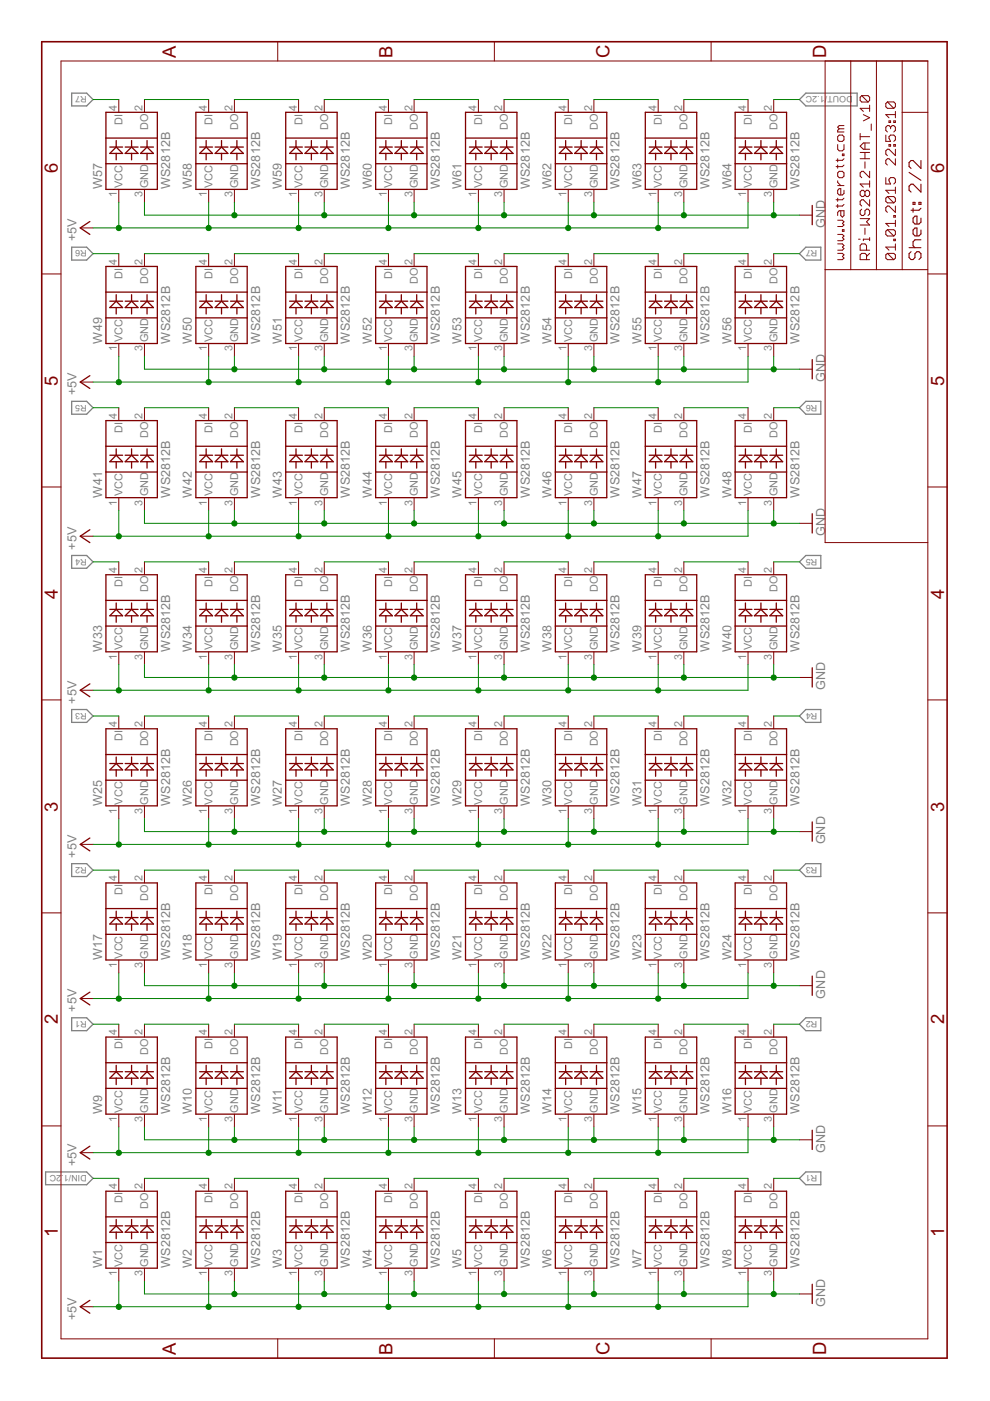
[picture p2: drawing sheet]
<svg xmlns="http://www.w3.org/2000/svg" width="210mm" height="297mm" viewBox="0 0 210 297" stroke-linecap="round" stroke-linejoin="round" font-family="sans-serif">
<defs><g id="words">
<g font-size="4.4" fill="#800000">
<text x="37.3" y="12.2" transform="rotate(-90 37.3 12.2)">A</text>
<text x="83.2" y="12.2" transform="rotate(-90 83.2 12.2)">B</text>
<text x="129.2" y="12.3" transform="rotate(-90 129.2 12.3)">C</text>
<text x="175.1" y="12.3" transform="rotate(-90 175.1 12.3)">D</text>
<text x="12.3" y="36.6" transform="rotate(-90 12.3 36.6)">6</text>
<text x="200.2" y="36.6" transform="rotate(-90 200.2 36.6)">6</text>
<text x="12.3" y="81.7" transform="rotate(-90 12.3 81.7)">5</text>
<text x="200.2" y="81.7" transform="rotate(-90 200.2 81.7)">5</text>
<text x="12.3" y="126.9" transform="rotate(-90 12.3 126.9)">4</text>
<text x="200.2" y="126.9" transform="rotate(-90 200.2 126.9)">4</text>
<text x="12.3" y="172.1" transform="rotate(-90 12.3 172.1)">3</text>
<text x="200.2" y="172.1" transform="rotate(-90 200.2 172.1)">3</text>
<text x="12.3" y="217.2" transform="rotate(-90 12.3 217.2)">2</text>
<text x="200.2" y="217.2" transform="rotate(-90 200.2 217.2)">2</text>
<text x="12.3" y="262.4" transform="rotate(-90 12.3 262.4)">1</text>
<text x="200.2" y="262.4" transform="rotate(-90 200.2 262.4)">1</text>
<text x="37.3" y="287.2" transform="rotate(-90 37.3 287.2)">A</text>
<text x="83.2" y="287.2" transform="rotate(-90 83.2 287.2)">B</text>
<text x="129.2" y="287.3" transform="rotate(-90 129.2 287.3)">C</text>
<text x="175.1" y="287.3" transform="rotate(-90 175.1 287.3)">D</text>
</g>
<g font-size="3" fill="#808080">
<text x="21.6" y="40.2" transform="rotate(-90 21.6 40.2)">W57</text>
<text x="36.1" y="40.2" transform="rotate(-90 36.1 40.2)">WS2812B</text>
<text x="40.7" y="40.2" transform="rotate(-90 40.7 40.2)">W58</text>
<text x="55.1" y="40.2" transform="rotate(-90 55.1 40.2)">WS2812B</text>
<text x="59.8" y="40.2" transform="rotate(-90 59.8 40.2)">W59</text>
<text x="74.2" y="40.2" transform="rotate(-90 74.2 40.2)">WS2812B</text>
<text x="78.8" y="40.2" transform="rotate(-90 78.8 40.2)">W60</text>
<text x="93.3" y="40.2" transform="rotate(-90 93.3 40.2)">WS2812B</text>
<text x="97.9" y="40.2" transform="rotate(-90 97.9 40.2)">W61</text>
<text x="112.3" y="40.2" transform="rotate(-90 112.3 40.2)">WS2812B</text>
<text x="116.9" y="40.2" transform="rotate(-90 116.9 40.2)">W62</text>
<text x="131.4" y="40.2" transform="rotate(-90 131.4 40.2)">WS2812B</text>
<text x="136" y="40.2" transform="rotate(-90 136 40.2)">W63</text>
<text x="150.4" y="40.2" transform="rotate(-90 150.4 40.2)">WS2812B</text>
<text x="155.1" y="40.2" transform="rotate(-90 155.1 40.2)">W64</text>
<text x="169.5" y="40.2" transform="rotate(-90 169.5 40.2)">WS2812B</text>
<text x="16.2" y="51.2" transform="rotate(-90 16.2 51.2)">+5V</text>
<text x="174.9" y="48.3" transform="rotate(-90 174.9 48.3)">GND</text>
<text x="21.6" y="72.8" transform="rotate(-90 21.6 72.8)">W49</text>
<text x="36.1" y="72.8" transform="rotate(-90 36.1 72.8)">WS2812B</text>
<text x="40.7" y="72.8" transform="rotate(-90 40.7 72.8)">W50</text>
<text x="55.1" y="72.8" transform="rotate(-90 55.1 72.8)">WS2812B</text>
<text x="59.8" y="72.8" transform="rotate(-90 59.8 72.8)">W51</text>
<text x="74.2" y="72.8" transform="rotate(-90 74.2 72.8)">WS2812B</text>
<text x="78.8" y="72.8" transform="rotate(-90 78.8 72.8)">W52</text>
<text x="93.3" y="72.8" transform="rotate(-90 93.3 72.8)">WS2812B</text>
<text x="97.9" y="72.8" transform="rotate(-90 97.9 72.8)">W53</text>
<text x="112.3" y="72.8" transform="rotate(-90 112.3 72.8)">WS2812B</text>
<text x="116.9" y="72.8" transform="rotate(-90 116.9 72.8)">W54</text>
<text x="131.4" y="72.8" transform="rotate(-90 131.4 72.8)">WS2812B</text>
<text x="136" y="72.8" transform="rotate(-90 136 72.8)">W55</text>
<text x="150.4" y="72.8" transform="rotate(-90 150.4 72.8)">WS2812B</text>
<text x="155.1" y="72.8" transform="rotate(-90 155.1 72.8)">W56</text>
<text x="169.5" y="72.8" transform="rotate(-90 169.5 72.8)">WS2812B</text>
<text x="16.2" y="83.8" transform="rotate(-90 16.2 83.8)">+5V</text>
<text x="174.9" y="81" transform="rotate(-90 174.9 81)">GND</text>
<text x="21.6" y="105.5" transform="rotate(-90 21.6 105.5)">W41</text>
<text x="36.1" y="105.5" transform="rotate(-90 36.1 105.5)">WS2812B</text>
<text x="40.7" y="105.5" transform="rotate(-90 40.7 105.5)">W42</text>
<text x="55.1" y="105.5" transform="rotate(-90 55.1 105.5)">WS2812B</text>
<text x="59.8" y="105.5" transform="rotate(-90 59.8 105.5)">W43</text>
<text x="74.2" y="105.5" transform="rotate(-90 74.2 105.5)">WS2812B</text>
<text x="78.8" y="105.5" transform="rotate(-90 78.8 105.5)">W44</text>
<text x="93.3" y="105.5" transform="rotate(-90 93.3 105.5)">WS2812B</text>
<text x="97.9" y="105.5" transform="rotate(-90 97.9 105.5)">W45</text>
<text x="112.3" y="105.5" transform="rotate(-90 112.3 105.5)">WS2812B</text>
<text x="116.9" y="105.5" transform="rotate(-90 116.9 105.5)">W46</text>
<text x="131.4" y="105.5" transform="rotate(-90 131.4 105.5)">WS2812B</text>
<text x="136" y="105.5" transform="rotate(-90 136 105.5)">W47</text>
<text x="150.4" y="105.5" transform="rotate(-90 150.4 105.5)">WS2812B</text>
<text x="155.1" y="105.5" transform="rotate(-90 155.1 105.5)">W48</text>
<text x="169.5" y="105.5" transform="rotate(-90 169.5 105.5)">WS2812B</text>
<text x="174.9" y="113.7" transform="rotate(-90 174.9 113.7)">GND</text>
<text x="16.2" y="116.5" transform="rotate(-90 16.2 116.5)">+5V</text>
<text x="21.6" y="138.2" transform="rotate(-90 21.6 138.2)">W33</text>
<text x="36.1" y="138.2" transform="rotate(-90 36.1 138.2)">WS2812B</text>
<text x="40.7" y="138.2" transform="rotate(-90 40.7 138.2)">W34</text>
<text x="55.1" y="138.2" transform="rotate(-90 55.1 138.2)">WS2812B</text>
<text x="59.8" y="138.2" transform="rotate(-90 59.8 138.2)">W35</text>
<text x="74.2" y="138.2" transform="rotate(-90 74.2 138.2)">WS2812B</text>
<text x="78.8" y="138.2" transform="rotate(-90 78.8 138.2)">W36</text>
<text x="93.3" y="138.2" transform="rotate(-90 93.3 138.2)">WS2812B</text>
<text x="97.9" y="138.2" transform="rotate(-90 97.9 138.2)">W37</text>
<text x="112.3" y="138.2" transform="rotate(-90 112.3 138.2)">WS2812B</text>
<text x="116.9" y="138.2" transform="rotate(-90 116.9 138.2)">W38</text>
<text x="131.4" y="138.2" transform="rotate(-90 131.4 138.2)">WS2812B</text>
<text x="136" y="138.2" transform="rotate(-90 136 138.2)">W39</text>
<text x="150.4" y="138.2" transform="rotate(-90 150.4 138.2)">WS2812B</text>
<text x="155.1" y="138.2" transform="rotate(-90 155.1 138.2)">W40</text>
<text x="169.5" y="138.2" transform="rotate(-90 169.5 138.2)">WS2812B</text>
<text x="16.2" y="149.2" transform="rotate(-90 16.2 149.2)">+5V</text>
<text x="174.9" y="146.4" transform="rotate(-90 174.9 146.4)">GND</text>
<text x="21.6" y="170.9" transform="rotate(-90 21.6 170.9)">W25</text>
<text x="36.1" y="170.9" transform="rotate(-90 36.1 170.9)">WS2812B</text>
<text x="40.7" y="170.9" transform="rotate(-90 40.7 170.9)">W26</text>
<text x="55.1" y="170.9" transform="rotate(-90 55.1 170.9)">WS2812B</text>
<text x="59.8" y="170.9" transform="rotate(-90 59.8 170.9)">W27</text>
<text x="74.2" y="170.9" transform="rotate(-90 74.2 170.9)">WS2812B</text>
<text x="78.8" y="170.9" transform="rotate(-90 78.8 170.9)">W28</text>
<text x="93.3" y="170.9" transform="rotate(-90 93.3 170.9)">WS2812B</text>
<text x="97.9" y="170.9" transform="rotate(-90 97.9 170.9)">W29</text>
<text x="112.3" y="170.9" transform="rotate(-90 112.3 170.9)">WS2812B</text>
<text x="116.9" y="170.9" transform="rotate(-90 116.9 170.9)">W30</text>
<text x="131.4" y="170.9" transform="rotate(-90 131.4 170.9)">WS2812B</text>
<text x="136" y="170.9" transform="rotate(-90 136 170.9)">W31</text>
<text x="150.4" y="170.9" transform="rotate(-90 150.4 170.9)">WS2812B</text>
<text x="155.1" y="170.9" transform="rotate(-90 155.1 170.9)">W32</text>
<text x="169.5" y="170.9" transform="rotate(-90 169.5 170.9)">WS2812B</text>
<text x="174.9" y="179" transform="rotate(-90 174.9 179)">GND</text>
<text x="16.2" y="181.9" transform="rotate(-90 16.2 181.9)">+5V</text>
<text x="21.6" y="203.5" transform="rotate(-90 21.6 203.5)">W17</text>
<text x="36.1" y="203.5" transform="rotate(-90 36.1 203.5)">WS2812B</text>
<text x="40.7" y="203.5" transform="rotate(-90 40.7 203.5)">W18</text>
<text x="55.1" y="203.5" transform="rotate(-90 55.1 203.5)">WS2812B</text>
<text x="59.8" y="203.5" transform="rotate(-90 59.8 203.5)">W19</text>
<text x="74.2" y="203.5" transform="rotate(-90 74.2 203.5)">WS2812B</text>
<text x="78.8" y="203.5" transform="rotate(-90 78.8 203.5)">W20</text>
<text x="93.3" y="203.5" transform="rotate(-90 93.3 203.5)">WS2812B</text>
<text x="97.9" y="203.5" transform="rotate(-90 97.9 203.5)">W21</text>
<text x="112.3" y="203.5" transform="rotate(-90 112.3 203.5)">WS2812B</text>
<text x="116.9" y="203.5" transform="rotate(-90 116.9 203.5)">W22</text>
<text x="131.4" y="203.5" transform="rotate(-90 131.4 203.5)">WS2812B</text>
<text x="136" y="203.5" transform="rotate(-90 136 203.5)">W23</text>
<text x="150.4" y="203.5" transform="rotate(-90 150.4 203.5)">WS2812B</text>
<text x="155.1" y="203.5" transform="rotate(-90 155.1 203.5)">W24</text>
<text x="169.5" y="203.5" transform="rotate(-90 169.5 203.5)">WS2812B</text>
<text x="16.2" y="214.5" transform="rotate(-90 16.2 214.5)">+5V</text>
<text x="174.9" y="211.7" transform="rotate(-90 174.9 211.7)">GND</text>
<text x="21.6" y="236.2" transform="rotate(-90 21.6 236.2)">W9</text>
<text x="36.1" y="236.2" transform="rotate(-90 36.1 236.2)">WS2812B</text>
<text x="40.7" y="236.2" transform="rotate(-90 40.7 236.2)">W10</text>
<text x="55.1" y="236.2" transform="rotate(-90 55.1 236.2)">WS2812B</text>
<text x="59.8" y="236.2" transform="rotate(-90 59.8 236.2)">W11</text>
<text x="74.2" y="236.2" transform="rotate(-90 74.2 236.2)">WS2812B</text>
<text x="78.8" y="236.2" transform="rotate(-90 78.8 236.2)">W12</text>
<text x="93.3" y="236.2" transform="rotate(-90 93.3 236.2)">WS2812B</text>
<text x="97.9" y="236.2" transform="rotate(-90 97.9 236.2)">W13</text>
<text x="112.3" y="236.2" transform="rotate(-90 112.3 236.2)">WS2812B</text>
<text x="116.9" y="236.2" transform="rotate(-90 116.9 236.2)">W14</text>
<text x="131.4" y="236.2" transform="rotate(-90 131.4 236.2)">WS2812B</text>
<text x="136" y="236.2" transform="rotate(-90 136 236.2)">W15</text>
<text x="150.4" y="236.2" transform="rotate(-90 150.4 236.2)">WS2812B</text>
<text x="155.1" y="236.2" transform="rotate(-90 155.1 236.2)">W16</text>
<text x="169.5" y="236.2" transform="rotate(-90 169.5 236.2)">WS2812B</text>
<text x="174.9" y="244.4" transform="rotate(-90 174.9 244.4)">GND</text>
<text x="16.2" y="247.2" transform="rotate(-90 16.2 247.2)">+5V</text>
<text x="21.6" y="268.9" transform="rotate(-90 21.6 268.9)">W1</text>
<text x="36.1" y="268.9" transform="rotate(-90 36.1 268.9)">WS2812B</text>
<text x="40.7" y="268.9" transform="rotate(-90 40.7 268.9)">W2</text>
<text x="55.1" y="268.9" transform="rotate(-90 55.1 268.9)">WS2812B</text>
<text x="59.8" y="268.9" transform="rotate(-90 59.8 268.9)">W3</text>
<text x="74.2" y="268.9" transform="rotate(-90 74.2 268.9)">WS2812B</text>
<text x="78.8" y="268.9" transform="rotate(-90 78.8 268.9)">W4</text>
<text x="93.3" y="268.9" transform="rotate(-90 93.3 268.9)">WS2812B</text>
<text x="97.9" y="268.9" transform="rotate(-90 97.9 268.9)">W5</text>
<text x="112.3" y="268.9" transform="rotate(-90 112.3 268.9)">WS2812B</text>
<text x="116.9" y="268.9" transform="rotate(-90 116.9 268.9)">W6</text>
<text x="131.4" y="268.9" transform="rotate(-90 131.4 268.9)">WS2812B</text>
<text x="136" y="268.9" transform="rotate(-90 136 268.9)">W7</text>
<text x="150.4" y="268.9" transform="rotate(-90 150.4 268.9)">WS2812B</text>
<text x="155.1" y="268.9" transform="rotate(-90 155.1 268.9)">W8</text>
<text x="169.5" y="268.9" transform="rotate(-90 169.5 268.9)">WS2812B</text>
<text x="16.2" y="279.9" transform="rotate(-90 16.2 279.9)">+5V</text>
<text x="174.9" y="277.1" transform="rotate(-90 174.9 277.1)">GND</text>
</g>
<g font-size="2.6" fill="#808080">
<text x="24.8" y="23.4" transform="rotate(-90 24.8 23.4)">4</text>
<text x="30.2" y="23.4" transform="rotate(-90 30.2 23.4)">2</text>
<text x="43.9" y="23.4" transform="rotate(-90 43.9 23.4)">4</text>
<text x="49.3" y="23.4" transform="rotate(-90 49.3 23.4)">2</text>
<text x="62.9" y="23.4" transform="rotate(-90 62.9 23.4)">4</text>
<text x="68.4" y="23.4" transform="rotate(-90 68.4 23.4)">2</text>
<text x="82" y="23.4" transform="rotate(-90 82 23.4)">4</text>
<text x="87.4" y="23.4" transform="rotate(-90 87.4 23.4)">2</text>
<text x="101" y="23.4" transform="rotate(-90 101 23.4)">4</text>
<text x="106.5" y="23.4" transform="rotate(-90 106.5 23.4)">2</text>
<text x="120.1" y="23.4" transform="rotate(-90 120.1 23.4)">4</text>
<text x="125.5" y="23.4" transform="rotate(-90 125.5 23.4)">2</text>
<text x="139.2" y="23.4" transform="rotate(-90 139.2 23.4)">4</text>
<text x="144.6" y="23.4" transform="rotate(-90 144.6 23.4)">2</text>
<text x="158.2" y="23.4" transform="rotate(-90 158.2 23.4)">4</text>
<text x="163.7" y="23.4" transform="rotate(-90 163.7 23.4)">2</text>
<text x="26" y="26.4" transform="rotate(-90 26 26.4)">DI</text>
<text x="31.4" y="27.6" transform="rotate(-90 31.4 27.6)">DO</text>
<text x="45" y="26.4" transform="rotate(-90 45 26.4)">DI</text>
<text x="50.5" y="27.6" transform="rotate(-90 50.5 27.6)">DO</text>
<text x="64.1" y="26.4" transform="rotate(-90 64.1 26.4)">DI</text>
<text x="69.6" y="27.6" transform="rotate(-90 69.6 27.6)">DO</text>
<text x="83.2" y="26.4" transform="rotate(-90 83.2 26.4)">DI</text>
<text x="88.6" y="27.6" transform="rotate(-90 88.6 27.6)">DO</text>
<text x="102.2" y="26.4" transform="rotate(-90 102.2 26.4)">DI</text>
<text x="107.7" y="27.6" transform="rotate(-90 107.7 27.6)">DO</text>
<text x="121.3" y="26.4" transform="rotate(-90 121.3 26.4)">DI</text>
<text x="126.7" y="27.6" transform="rotate(-90 126.7 27.6)">DO</text>
<text x="140.3" y="26.4" transform="rotate(-90 140.3 26.4)">DI</text>
<text x="145.8" y="27.6" transform="rotate(-90 145.8 27.6)">DO</text>
<text x="159.4" y="26.4" transform="rotate(-90 159.4 26.4)">DI</text>
<text x="164.9" y="27.6" transform="rotate(-90 164.9 27.6)">DO</text>
<text x="24.8" y="41.8" transform="rotate(-90 24.8 41.8)">1</text>
<text x="26" y="39.9" transform="rotate(-90 26 39.9)">VCC</text>
<text x="30.2" y="41.8" transform="rotate(-90 30.2 41.8)">3</text>
<text x="31.4" y="39.9" transform="rotate(-90 31.4 39.9)">GND</text>
<text x="43.9" y="41.8" transform="rotate(-90 43.9 41.8)">1</text>
<text x="45" y="39.9" transform="rotate(-90 45 39.9)">VCC</text>
<text x="49.3" y="41.8" transform="rotate(-90 49.3 41.8)">3</text>
<text x="50.5" y="39.9" transform="rotate(-90 50.5 39.9)">GND</text>
<text x="62.9" y="41.8" transform="rotate(-90 62.9 41.8)">1</text>
<text x="64.1" y="39.9" transform="rotate(-90 64.1 39.9)">VCC</text>
<text x="68.4" y="41.8" transform="rotate(-90 68.4 41.8)">3</text>
<text x="69.6" y="39.9" transform="rotate(-90 69.6 39.9)">GND</text>
<text x="82" y="41.8" transform="rotate(-90 82 41.8)">1</text>
<text x="83.2" y="39.9" transform="rotate(-90 83.2 39.9)">VCC</text>
<text x="87.4" y="41.8" transform="rotate(-90 87.4 41.8)">3</text>
<text x="88.6" y="39.9" transform="rotate(-90 88.6 39.9)">GND</text>
<text x="101" y="41.8" transform="rotate(-90 101 41.8)">1</text>
<text x="102.2" y="39.9" transform="rotate(-90 102.2 39.9)">VCC</text>
<text x="106.5" y="41.8" transform="rotate(-90 106.5 41.8)">3</text>
<text x="107.7" y="39.9" transform="rotate(-90 107.7 39.9)">GND</text>
<text x="120.1" y="41.8" transform="rotate(-90 120.1 41.8)">1</text>
<text x="121.3" y="39.9" transform="rotate(-90 121.3 39.9)">VCC</text>
<text x="125.5" y="41.8" transform="rotate(-90 125.5 41.8)">3</text>
<text x="126.7" y="39.9" transform="rotate(-90 126.7 39.9)">GND</text>
<text x="139.2" y="41.8" transform="rotate(-90 139.2 41.8)">1</text>
<text x="140.3" y="39.9" transform="rotate(-90 140.3 39.9)">VCC</text>
<text x="144.6" y="41.8" transform="rotate(-90 144.6 41.8)">3</text>
<text x="145.8" y="39.9" transform="rotate(-90 145.8 39.9)">GND</text>
<text x="158.2" y="41.8" transform="rotate(-90 158.2 41.8)">1</text>
<text x="159.4" y="39.9" transform="rotate(-90 159.4 39.9)">VCC</text>
<text x="163.7" y="41.8" transform="rotate(-90 163.7 41.8)">3</text>
<text x="164.9" y="39.9" transform="rotate(-90 164.9 39.9)">GND</text>
<text x="24.8" y="56.1" transform="rotate(-90 24.8 56.1)">4</text>
<text x="26" y="59.1" transform="rotate(-90 26 59.1)">DI</text>
<text x="30.2" y="56.1" transform="rotate(-90 30.2 56.1)">2</text>
<text x="43.9" y="56.1" transform="rotate(-90 43.9 56.1)">4</text>
<text x="45" y="59.1" transform="rotate(-90 45 59.1)">DI</text>
<text x="49.3" y="56.1" transform="rotate(-90 49.3 56.1)">2</text>
<text x="62.9" y="56.1" transform="rotate(-90 62.9 56.1)">4</text>
<text x="64.1" y="59.1" transform="rotate(-90 64.1 59.1)">DI</text>
<text x="68.4" y="56.1" transform="rotate(-90 68.4 56.1)">2</text>
<text x="82" y="56.1" transform="rotate(-90 82 56.1)">4</text>
<text x="83.2" y="59.1" transform="rotate(-90 83.2 59.1)">DI</text>
<text x="87.4" y="56.1" transform="rotate(-90 87.4 56.1)">2</text>
<text x="101" y="56.1" transform="rotate(-90 101 56.1)">4</text>
<text x="102.2" y="59.1" transform="rotate(-90 102.2 59.1)">DI</text>
<text x="106.5" y="56.1" transform="rotate(-90 106.5 56.1)">2</text>
<text x="120.1" y="56.1" transform="rotate(-90 120.1 56.1)">4</text>
<text x="121.3" y="59.1" transform="rotate(-90 121.3 59.1)">DI</text>
<text x="125.5" y="56.1" transform="rotate(-90 125.5 56.1)">2</text>
<text x="139.2" y="56.1" transform="rotate(-90 139.2 56.1)">4</text>
<text x="140.3" y="59.1" transform="rotate(-90 140.3 59.1)">DI</text>
<text x="144.6" y="56.1" transform="rotate(-90 144.6 56.1)">2</text>
<text x="158.2" y="56.1" transform="rotate(-90 158.2 56.1)">4</text>
<text x="159.4" y="59.1" transform="rotate(-90 159.4 59.1)">DI</text>
<text x="163.7" y="56.1" transform="rotate(-90 163.7 56.1)">2</text>
<text x="31.4" y="60.2" transform="rotate(-90 31.4 60.2)">DO</text>
<text x="50.5" y="60.2" transform="rotate(-90 50.5 60.2)">DO</text>
<text x="69.6" y="60.2" transform="rotate(-90 69.6 60.2)">DO</text>
<text x="88.6" y="60.2" transform="rotate(-90 88.6 60.2)">DO</text>
<text x="107.7" y="60.2" transform="rotate(-90 107.7 60.2)">DO</text>
<text x="126.7" y="60.2" transform="rotate(-90 126.7 60.2)">DO</text>
<text x="145.8" y="60.2" transform="rotate(-90 145.8 60.2)">DO</text>
<text x="164.9" y="60.2" transform="rotate(-90 164.9 60.2)">DO</text>
<text x="24.8" y="74.5" transform="rotate(-90 24.8 74.5)">1</text>
<text x="26" y="72.6" transform="rotate(-90 26 72.6)">VCC</text>
<text x="30.2" y="74.5" transform="rotate(-90 30.2 74.5)">3</text>
<text x="31.4" y="72.6" transform="rotate(-90 31.4 72.6)">GND</text>
<text x="43.9" y="74.5" transform="rotate(-90 43.9 74.5)">1</text>
<text x="45" y="72.6" transform="rotate(-90 45 72.6)">VCC</text>
<text x="49.3" y="74.5" transform="rotate(-90 49.3 74.5)">3</text>
<text x="50.5" y="72.6" transform="rotate(-90 50.5 72.6)">GND</text>
<text x="62.9" y="74.5" transform="rotate(-90 62.9 74.5)">1</text>
<text x="64.1" y="72.6" transform="rotate(-90 64.1 72.6)">VCC</text>
<text x="68.4" y="74.5" transform="rotate(-90 68.4 74.5)">3</text>
<text x="69.6" y="72.6" transform="rotate(-90 69.6 72.6)">GND</text>
<text x="82" y="74.5" transform="rotate(-90 82 74.5)">1</text>
<text x="83.2" y="72.6" transform="rotate(-90 83.2 72.6)">VCC</text>
<text x="87.4" y="74.5" transform="rotate(-90 87.4 74.5)">3</text>
<text x="88.6" y="72.6" transform="rotate(-90 88.6 72.6)">GND</text>
<text x="101" y="74.5" transform="rotate(-90 101 74.5)">1</text>
<text x="102.2" y="72.6" transform="rotate(-90 102.2 72.6)">VCC</text>
<text x="106.5" y="74.5" transform="rotate(-90 106.5 74.5)">3</text>
<text x="107.7" y="72.6" transform="rotate(-90 107.7 72.6)">GND</text>
<text x="120.1" y="74.5" transform="rotate(-90 120.1 74.5)">1</text>
<text x="121.3" y="72.6" transform="rotate(-90 121.3 72.6)">VCC</text>
<text x="125.5" y="74.5" transform="rotate(-90 125.5 74.5)">3</text>
<text x="126.7" y="72.6" transform="rotate(-90 126.7 72.6)">GND</text>
<text x="139.2" y="74.5" transform="rotate(-90 139.2 74.5)">1</text>
<text x="140.3" y="72.6" transform="rotate(-90 140.3 72.6)">VCC</text>
<text x="144.6" y="74.5" transform="rotate(-90 144.6 74.5)">3</text>
<text x="145.8" y="72.6" transform="rotate(-90 145.8 72.6)">GND</text>
<text x="158.2" y="74.5" transform="rotate(-90 158.2 74.5)">1</text>
<text x="159.4" y="72.6" transform="rotate(-90 159.4 72.6)">VCC</text>
<text x="163.7" y="74.5" transform="rotate(-90 163.7 74.5)">3</text>
<text x="164.9" y="72.6" transform="rotate(-90 164.9 72.6)">GND</text>
<text x="24.8" y="88.8" transform="rotate(-90 24.8 88.8)">4</text>
<text x="30.2" y="88.8" transform="rotate(-90 30.2 88.8)">2</text>
<text x="43.9" y="88.8" transform="rotate(-90 43.9 88.8)">4</text>
<text x="49.3" y="88.8" transform="rotate(-90 49.3 88.8)">2</text>
<text x="62.9" y="88.8" transform="rotate(-90 62.9 88.8)">4</text>
<text x="68.4" y="88.8" transform="rotate(-90 68.4 88.8)">2</text>
<text x="82" y="88.8" transform="rotate(-90 82 88.8)">4</text>
<text x="87.4" y="88.8" transform="rotate(-90 87.4 88.8)">2</text>
<text x="101" y="88.8" transform="rotate(-90 101 88.8)">4</text>
<text x="106.5" y="88.8" transform="rotate(-90 106.5 88.8)">2</text>
<text x="120.1" y="88.8" transform="rotate(-90 120.1 88.8)">4</text>
<text x="125.5" y="88.8" transform="rotate(-90 125.5 88.8)">2</text>
<text x="139.2" y="88.8" transform="rotate(-90 139.2 88.8)">4</text>
<text x="144.6" y="88.8" transform="rotate(-90 144.6 88.8)">2</text>
<text x="158.2" y="88.8" transform="rotate(-90 158.2 88.8)">4</text>
<text x="163.7" y="88.8" transform="rotate(-90 163.7 88.8)">2</text>
<text x="26" y="91.8" transform="rotate(-90 26 91.8)">DI</text>
<text x="31.4" y="92.9" transform="rotate(-90 31.4 92.9)">DO</text>
<text x="45" y="91.8" transform="rotate(-90 45 91.8)">DI</text>
<text x="50.5" y="92.9" transform="rotate(-90 50.5 92.9)">DO</text>
<text x="64.1" y="91.8" transform="rotate(-90 64.1 91.8)">DI</text>
<text x="69.6" y="92.9" transform="rotate(-90 69.6 92.9)">DO</text>
<text x="83.2" y="91.8" transform="rotate(-90 83.2 91.8)">DI</text>
<text x="88.6" y="92.9" transform="rotate(-90 88.6 92.9)">DO</text>
<text x="102.2" y="91.8" transform="rotate(-90 102.2 91.8)">DI</text>
<text x="107.7" y="92.9" transform="rotate(-90 107.7 92.9)">DO</text>
<text x="121.3" y="91.8" transform="rotate(-90 121.3 91.8)">DI</text>
<text x="126.7" y="92.9" transform="rotate(-90 126.7 92.9)">DO</text>
<text x="140.3" y="91.8" transform="rotate(-90 140.3 91.8)">DI</text>
<text x="145.8" y="92.9" transform="rotate(-90 145.8 92.9)">DO</text>
<text x="159.4" y="91.8" transform="rotate(-90 159.4 91.8)">DI</text>
<text x="164.9" y="92.9" transform="rotate(-90 164.9 92.9)">DO</text>
<text x="24.8" y="107.2" transform="rotate(-90 24.8 107.2)">1</text>
<text x="26" y="105.2" transform="rotate(-90 26 105.2)">VCC</text>
<text x="30.2" y="107.2" transform="rotate(-90 30.2 107.2)">3</text>
<text x="31.4" y="105.2" transform="rotate(-90 31.4 105.2)">GND</text>
<text x="43.9" y="107.2" transform="rotate(-90 43.9 107.2)">1</text>
<text x="45" y="105.2" transform="rotate(-90 45 105.2)">VCC</text>
<text x="49.3" y="107.2" transform="rotate(-90 49.3 107.2)">3</text>
<text x="50.5" y="105.2" transform="rotate(-90 50.5 105.2)">GND</text>
<text x="62.9" y="107.2" transform="rotate(-90 62.9 107.2)">1</text>
<text x="64.1" y="105.2" transform="rotate(-90 64.1 105.2)">VCC</text>
<text x="68.4" y="107.2" transform="rotate(-90 68.4 107.2)">3</text>
<text x="69.6" y="105.2" transform="rotate(-90 69.6 105.2)">GND</text>
<text x="82" y="107.2" transform="rotate(-90 82 107.2)">1</text>
<text x="83.2" y="105.2" transform="rotate(-90 83.2 105.2)">VCC</text>
<text x="87.4" y="107.2" transform="rotate(-90 87.4 107.2)">3</text>
<text x="88.6" y="105.2" transform="rotate(-90 88.6 105.2)">GND</text>
<text x="101" y="107.2" transform="rotate(-90 101 107.2)">1</text>
<text x="102.2" y="105.2" transform="rotate(-90 102.2 105.2)">VCC</text>
<text x="106.5" y="107.2" transform="rotate(-90 106.5 107.2)">3</text>
<text x="107.7" y="105.2" transform="rotate(-90 107.7 105.2)">GND</text>
<text x="120.1" y="107.2" transform="rotate(-90 120.1 107.2)">1</text>
<text x="121.3" y="105.2" transform="rotate(-90 121.3 105.2)">VCC</text>
<text x="125.5" y="107.2" transform="rotate(-90 125.5 107.2)">3</text>
<text x="126.7" y="105.2" transform="rotate(-90 126.7 105.2)">GND</text>
<text x="139.2" y="107.2" transform="rotate(-90 139.2 107.2)">1</text>
<text x="140.3" y="105.2" transform="rotate(-90 140.3 105.2)">VCC</text>
<text x="144.6" y="107.2" transform="rotate(-90 144.6 107.2)">3</text>
<text x="145.8" y="105.2" transform="rotate(-90 145.8 105.2)">GND</text>
<text x="158.2" y="107.2" transform="rotate(-90 158.2 107.2)">1</text>
<text x="159.4" y="105.2" transform="rotate(-90 159.4 105.2)">VCC</text>
<text x="163.7" y="107.2" transform="rotate(-90 163.7 107.2)">3</text>
<text x="164.9" y="105.2" transform="rotate(-90 164.9 105.2)">GND</text>
<text x="24.8" y="121.5" transform="rotate(-90 24.8 121.5)">4</text>
<text x="26" y="124.4" transform="rotate(-90 26 124.4)">DI</text>
<text x="30.2" y="121.5" transform="rotate(-90 30.2 121.5)">2</text>
<text x="31.4" y="125.6" transform="rotate(-90 31.4 125.6)">DO</text>
<text x="43.9" y="121.5" transform="rotate(-90 43.9 121.5)">4</text>
<text x="45" y="124.4" transform="rotate(-90 45 124.4)">DI</text>
<text x="49.3" y="121.5" transform="rotate(-90 49.3 121.5)">2</text>
<text x="50.5" y="125.6" transform="rotate(-90 50.5 125.6)">DO</text>
<text x="62.9" y="121.5" transform="rotate(-90 62.9 121.5)">4</text>
<text x="64.1" y="124.4" transform="rotate(-90 64.1 124.4)">DI</text>
<text x="68.4" y="121.5" transform="rotate(-90 68.4 121.5)">2</text>
<text x="69.6" y="125.6" transform="rotate(-90 69.6 125.6)">DO</text>
<text x="82" y="121.5" transform="rotate(-90 82 121.5)">4</text>
<text x="83.2" y="124.4" transform="rotate(-90 83.2 124.4)">DI</text>
<text x="87.4" y="121.5" transform="rotate(-90 87.4 121.5)">2</text>
<text x="88.6" y="125.6" transform="rotate(-90 88.6 125.6)">DO</text>
<text x="101" y="121.5" transform="rotate(-90 101 121.5)">4</text>
<text x="102.2" y="124.4" transform="rotate(-90 102.2 124.4)">DI</text>
<text x="106.5" y="121.5" transform="rotate(-90 106.5 121.5)">2</text>
<text x="107.7" y="125.6" transform="rotate(-90 107.7 125.6)">DO</text>
<text x="120.1" y="121.5" transform="rotate(-90 120.1 121.5)">4</text>
<text x="121.3" y="124.4" transform="rotate(-90 121.3 124.4)">DI</text>
<text x="125.5" y="121.5" transform="rotate(-90 125.5 121.5)">2</text>
<text x="126.7" y="125.6" transform="rotate(-90 126.7 125.6)">DO</text>
<text x="139.2" y="121.5" transform="rotate(-90 139.2 121.5)">4</text>
<text x="140.3" y="124.4" transform="rotate(-90 140.3 124.4)">DI</text>
<text x="144.6" y="121.5" transform="rotate(-90 144.6 121.5)">2</text>
<text x="145.8" y="125.6" transform="rotate(-90 145.8 125.6)">DO</text>
<text x="158.2" y="121.5" transform="rotate(-90 158.2 121.5)">4</text>
<text x="159.4" y="124.4" transform="rotate(-90 159.4 124.4)">DI</text>
<text x="163.7" y="121.5" transform="rotate(-90 163.7 121.5)">2</text>
<text x="164.9" y="125.6" transform="rotate(-90 164.9 125.6)">DO</text>
<text x="26" y="137.9" transform="rotate(-90 26 137.9)">VCC</text>
<text x="31.4" y="137.9" transform="rotate(-90 31.4 137.9)">GND</text>
<text x="45" y="137.9" transform="rotate(-90 45 137.9)">VCC</text>
<text x="50.5" y="137.9" transform="rotate(-90 50.5 137.9)">GND</text>
<text x="64.1" y="137.9" transform="rotate(-90 64.1 137.9)">VCC</text>
<text x="69.6" y="137.9" transform="rotate(-90 69.6 137.9)">GND</text>
<text x="83.2" y="137.9" transform="rotate(-90 83.2 137.9)">VCC</text>
<text x="88.6" y="137.9" transform="rotate(-90 88.6 137.9)">GND</text>
<text x="102.2" y="137.9" transform="rotate(-90 102.2 137.9)">VCC</text>
<text x="107.7" y="137.9" transform="rotate(-90 107.7 137.9)">GND</text>
<text x="121.3" y="137.9" transform="rotate(-90 121.3 137.9)">VCC</text>
<text x="126.7" y="137.9" transform="rotate(-90 126.7 137.9)">GND</text>
<text x="140.3" y="137.9" transform="rotate(-90 140.3 137.9)">VCC</text>
<text x="145.8" y="137.9" transform="rotate(-90 145.8 137.9)">GND</text>
<text x="159.4" y="137.9" transform="rotate(-90 159.4 137.9)">VCC</text>
<text x="164.9" y="137.9" transform="rotate(-90 164.9 137.9)">GND</text>
<text x="24.8" y="139.9" transform="rotate(-90 24.8 139.9)">1</text>
<text x="30.2" y="139.9" transform="rotate(-90 30.2 139.9)">3</text>
<text x="43.9" y="139.9" transform="rotate(-90 43.9 139.9)">1</text>
<text x="49.3" y="139.9" transform="rotate(-90 49.3 139.9)">3</text>
<text x="62.9" y="139.9" transform="rotate(-90 62.9 139.9)">1</text>
<text x="68.4" y="139.9" transform="rotate(-90 68.4 139.9)">3</text>
<text x="82" y="139.9" transform="rotate(-90 82 139.9)">1</text>
<text x="87.4" y="139.9" transform="rotate(-90 87.4 139.9)">3</text>
<text x="101" y="139.9" transform="rotate(-90 101 139.9)">1</text>
<text x="106.5" y="139.9" transform="rotate(-90 106.5 139.9)">3</text>
<text x="120.1" y="139.9" transform="rotate(-90 120.1 139.9)">1</text>
<text x="125.5" y="139.9" transform="rotate(-90 125.5 139.9)">3</text>
<text x="139.2" y="139.9" transform="rotate(-90 139.2 139.9)">1</text>
<text x="144.6" y="139.9" transform="rotate(-90 144.6 139.9)">3</text>
<text x="158.2" y="139.9" transform="rotate(-90 158.2 139.9)">1</text>
<text x="163.7" y="139.9" transform="rotate(-90 163.7 139.9)">3</text>
<text x="24.8" y="154.1" transform="rotate(-90 24.8 154.1)">4</text>
<text x="30.2" y="154.1" transform="rotate(-90 30.2 154.1)">2</text>
<text x="43.9" y="154.1" transform="rotate(-90 43.9 154.1)">4</text>
<text x="49.3" y="154.1" transform="rotate(-90 49.3 154.1)">2</text>
<text x="62.9" y="154.1" transform="rotate(-90 62.9 154.1)">4</text>
<text x="68.4" y="154.1" transform="rotate(-90 68.4 154.1)">2</text>
<text x="82" y="154.1" transform="rotate(-90 82 154.1)">4</text>
<text x="87.4" y="154.1" transform="rotate(-90 87.4 154.1)">2</text>
<text x="101" y="154.1" transform="rotate(-90 101 154.1)">4</text>
<text x="106.5" y="154.1" transform="rotate(-90 106.5 154.1)">2</text>
<text x="120.1" y="154.1" transform="rotate(-90 120.1 154.1)">4</text>
<text x="125.5" y="154.1" transform="rotate(-90 125.5 154.1)">2</text>
<text x="139.2" y="154.1" transform="rotate(-90 139.2 154.1)">4</text>
<text x="144.6" y="154.1" transform="rotate(-90 144.6 154.1)">2</text>
<text x="158.2" y="154.1" transform="rotate(-90 158.2 154.1)">4</text>
<text x="163.7" y="154.1" transform="rotate(-90 163.7 154.1)">2</text>
<text x="26" y="157.1" transform="rotate(-90 26 157.1)">DI</text>
<text x="31.4" y="158.3" transform="rotate(-90 31.4 158.3)">DO</text>
<text x="45" y="157.1" transform="rotate(-90 45 157.1)">DI</text>
<text x="50.5" y="158.3" transform="rotate(-90 50.5 158.3)">DO</text>
<text x="64.1" y="157.1" transform="rotate(-90 64.1 157.1)">DI</text>
<text x="69.6" y="158.3" transform="rotate(-90 69.6 158.3)">DO</text>
<text x="83.2" y="157.1" transform="rotate(-90 83.2 157.1)">DI</text>
<text x="88.6" y="158.3" transform="rotate(-90 88.6 158.3)">DO</text>
<text x="102.2" y="157.1" transform="rotate(-90 102.2 157.1)">DI</text>
<text x="107.7" y="158.3" transform="rotate(-90 107.7 158.3)">DO</text>
<text x="121.3" y="157.1" transform="rotate(-90 121.3 157.1)">DI</text>
<text x="126.7" y="158.3" transform="rotate(-90 126.7 158.3)">DO</text>
<text x="140.3" y="157.1" transform="rotate(-90 140.3 157.1)">DI</text>
<text x="145.8" y="158.3" transform="rotate(-90 145.8 158.3)">DO</text>
<text x="159.4" y="157.1" transform="rotate(-90 159.4 157.1)">DI</text>
<text x="164.9" y="158.3" transform="rotate(-90 164.9 158.3)">DO</text>
<text x="24.8" y="172.5" transform="rotate(-90 24.8 172.5)">1</text>
<text x="26" y="170.6" transform="rotate(-90 26 170.6)">VCC</text>
<text x="30.2" y="172.5" transform="rotate(-90 30.2 172.5)">3</text>
<text x="31.4" y="170.6" transform="rotate(-90 31.4 170.6)">GND</text>
<text x="43.9" y="172.5" transform="rotate(-90 43.9 172.5)">1</text>
<text x="45" y="170.6" transform="rotate(-90 45 170.6)">VCC</text>
<text x="49.3" y="172.5" transform="rotate(-90 49.3 172.5)">3</text>
<text x="50.5" y="170.6" transform="rotate(-90 50.5 170.6)">GND</text>
<text x="62.9" y="172.5" transform="rotate(-90 62.9 172.5)">1</text>
<text x="64.1" y="170.6" transform="rotate(-90 64.1 170.6)">VCC</text>
<text x="68.4" y="172.5" transform="rotate(-90 68.4 172.5)">3</text>
<text x="69.6" y="170.6" transform="rotate(-90 69.6 170.6)">GND</text>
<text x="82" y="172.5" transform="rotate(-90 82 172.5)">1</text>
<text x="83.2" y="170.6" transform="rotate(-90 83.2 170.6)">VCC</text>
<text x="87.4" y="172.5" transform="rotate(-90 87.4 172.5)">3</text>
<text x="88.6" y="170.6" transform="rotate(-90 88.6 170.6)">GND</text>
<text x="101" y="172.5" transform="rotate(-90 101 172.5)">1</text>
<text x="102.2" y="170.6" transform="rotate(-90 102.2 170.6)">VCC</text>
<text x="106.5" y="172.5" transform="rotate(-90 106.5 172.5)">3</text>
<text x="107.7" y="170.6" transform="rotate(-90 107.7 170.6)">GND</text>
<text x="120.1" y="172.5" transform="rotate(-90 120.1 172.5)">1</text>
<text x="121.3" y="170.6" transform="rotate(-90 121.3 170.6)">VCC</text>
<text x="125.5" y="172.5" transform="rotate(-90 125.5 172.5)">3</text>
<text x="126.7" y="170.6" transform="rotate(-90 126.7 170.6)">GND</text>
<text x="139.2" y="172.5" transform="rotate(-90 139.2 172.5)">1</text>
<text x="140.3" y="170.6" transform="rotate(-90 140.3 170.6)">VCC</text>
<text x="144.6" y="172.5" transform="rotate(-90 144.6 172.5)">3</text>
<text x="145.8" y="170.6" transform="rotate(-90 145.8 170.6)">GND</text>
<text x="158.2" y="172.5" transform="rotate(-90 158.2 172.5)">1</text>
<text x="159.4" y="170.6" transform="rotate(-90 159.4 170.6)">VCC</text>
<text x="163.7" y="172.5" transform="rotate(-90 163.7 172.5)">3</text>
<text x="164.9" y="170.6" transform="rotate(-90 164.9 170.6)">GND</text>
<text x="24.8" y="186.8" transform="rotate(-90 24.8 186.8)">4</text>
<text x="26" y="189.8" transform="rotate(-90 26 189.8)">DI</text>
<text x="30.2" y="186.8" transform="rotate(-90 30.2 186.8)">2</text>
<text x="31.4" y="190.9" transform="rotate(-90 31.4 190.9)">DO</text>
<text x="43.9" y="186.8" transform="rotate(-90 43.9 186.8)">4</text>
<text x="45" y="189.8" transform="rotate(-90 45 189.8)">DI</text>
<text x="49.3" y="186.8" transform="rotate(-90 49.3 186.8)">2</text>
<text x="50.5" y="190.9" transform="rotate(-90 50.5 190.9)">DO</text>
<text x="62.9" y="186.8" transform="rotate(-90 62.9 186.8)">4</text>
<text x="64.1" y="189.8" transform="rotate(-90 64.1 189.8)">DI</text>
<text x="68.4" y="186.8" transform="rotate(-90 68.4 186.8)">2</text>
<text x="69.6" y="190.9" transform="rotate(-90 69.6 190.9)">DO</text>
<text x="82" y="186.8" transform="rotate(-90 82 186.8)">4</text>
<text x="83.2" y="189.8" transform="rotate(-90 83.2 189.8)">DI</text>
<text x="87.4" y="186.8" transform="rotate(-90 87.4 186.8)">2</text>
<text x="88.6" y="190.9" transform="rotate(-90 88.6 190.9)">DO</text>
<text x="101" y="186.8" transform="rotate(-90 101 186.8)">4</text>
<text x="102.2" y="189.8" transform="rotate(-90 102.2 189.8)">DI</text>
<text x="106.5" y="186.8" transform="rotate(-90 106.5 186.8)">2</text>
<text x="107.7" y="190.9" transform="rotate(-90 107.7 190.9)">DO</text>
<text x="120.1" y="186.8" transform="rotate(-90 120.1 186.8)">4</text>
<text x="121.3" y="189.8" transform="rotate(-90 121.3 189.8)">DI</text>
<text x="125.5" y="186.8" transform="rotate(-90 125.5 186.8)">2</text>
<text x="126.7" y="190.9" transform="rotate(-90 126.7 190.9)">DO</text>
<text x="139.2" y="186.8" transform="rotate(-90 139.2 186.8)">4</text>
<text x="140.3" y="189.8" transform="rotate(-90 140.3 189.8)">DI</text>
<text x="144.6" y="186.8" transform="rotate(-90 144.6 186.8)">2</text>
<text x="145.8" y="190.9" transform="rotate(-90 145.8 190.9)">DO</text>
<text x="158.2" y="186.8" transform="rotate(-90 158.2 186.8)">4</text>
<text x="159.4" y="189.8" transform="rotate(-90 159.4 189.8)">DI</text>
<text x="163.7" y="186.8" transform="rotate(-90 163.7 186.8)">2</text>
<text x="164.9" y="190.9" transform="rotate(-90 164.9 190.9)">DO</text>
<text x="26" y="203.3" transform="rotate(-90 26 203.3)">VCC</text>
<text x="31.4" y="203.3" transform="rotate(-90 31.4 203.3)">GND</text>
<text x="45" y="203.3" transform="rotate(-90 45 203.3)">VCC</text>
<text x="50.5" y="203.3" transform="rotate(-90 50.5 203.3)">GND</text>
<text x="64.1" y="203.3" transform="rotate(-90 64.1 203.3)">VCC</text>
<text x="69.6" y="203.3" transform="rotate(-90 69.6 203.3)">GND</text>
<text x="83.2" y="203.3" transform="rotate(-90 83.2 203.3)">VCC</text>
<text x="88.6" y="203.3" transform="rotate(-90 88.6 203.3)">GND</text>
<text x="102.2" y="203.3" transform="rotate(-90 102.2 203.3)">VCC</text>
<text x="107.7" y="203.3" transform="rotate(-90 107.7 203.3)">GND</text>
<text x="121.3" y="203.3" transform="rotate(-90 121.3 203.3)">VCC</text>
<text x="126.7" y="203.3" transform="rotate(-90 126.7 203.3)">GND</text>
<text x="140.3" y="203.3" transform="rotate(-90 140.3 203.3)">VCC</text>
<text x="145.8" y="203.3" transform="rotate(-90 145.8 203.3)">GND</text>
<text x="159.4" y="203.3" transform="rotate(-90 159.4 203.3)">VCC</text>
<text x="164.9" y="203.3" transform="rotate(-90 164.9 203.3)">GND</text>
<text x="24.8" y="205.2" transform="rotate(-90 24.8 205.2)">1</text>
<text x="30.2" y="205.2" transform="rotate(-90 30.2 205.2)">3</text>
<text x="43.9" y="205.2" transform="rotate(-90 43.9 205.2)">1</text>
<text x="49.3" y="205.2" transform="rotate(-90 49.3 205.2)">3</text>
<text x="62.9" y="205.2" transform="rotate(-90 62.9 205.2)">1</text>
<text x="68.4" y="205.2" transform="rotate(-90 68.4 205.2)">3</text>
<text x="82" y="205.2" transform="rotate(-90 82 205.2)">1</text>
<text x="87.4" y="205.2" transform="rotate(-90 87.4 205.2)">3</text>
<text x="101" y="205.2" transform="rotate(-90 101 205.2)">1</text>
<text x="106.5" y="205.2" transform="rotate(-90 106.5 205.2)">3</text>
<text x="120.1" y="205.2" transform="rotate(-90 120.1 205.2)">1</text>
<text x="125.5" y="205.2" transform="rotate(-90 125.5 205.2)">3</text>
<text x="139.2" y="205.2" transform="rotate(-90 139.2 205.2)">1</text>
<text x="144.6" y="205.2" transform="rotate(-90 144.6 205.2)">3</text>
<text x="158.2" y="205.2" transform="rotate(-90 158.2 205.2)">1</text>
<text x="163.7" y="205.2" transform="rotate(-90 163.7 205.2)">3</text>
<text x="24.8" y="219.5" transform="rotate(-90 24.8 219.5)">4</text>
<text x="30.2" y="219.5" transform="rotate(-90 30.2 219.5)">2</text>
<text x="43.9" y="219.5" transform="rotate(-90 43.9 219.5)">4</text>
<text x="49.3" y="219.5" transform="rotate(-90 49.3 219.5)">2</text>
<text x="62.9" y="219.5" transform="rotate(-90 62.9 219.5)">4</text>
<text x="68.4" y="219.5" transform="rotate(-90 68.4 219.5)">2</text>
<text x="82" y="219.5" transform="rotate(-90 82 219.5)">4</text>
<text x="87.4" y="219.5" transform="rotate(-90 87.4 219.5)">2</text>
<text x="101" y="219.5" transform="rotate(-90 101 219.5)">4</text>
<text x="106.5" y="219.5" transform="rotate(-90 106.5 219.5)">2</text>
<text x="120.1" y="219.5" transform="rotate(-90 120.1 219.5)">4</text>
<text x="125.5" y="219.5" transform="rotate(-90 125.5 219.5)">2</text>
<text x="139.2" y="219.5" transform="rotate(-90 139.2 219.5)">4</text>
<text x="144.6" y="219.5" transform="rotate(-90 144.6 219.5)">2</text>
<text x="158.2" y="219.5" transform="rotate(-90 158.2 219.5)">4</text>
<text x="163.7" y="219.5" transform="rotate(-90 163.7 219.5)">2</text>
<text x="26" y="222.5" transform="rotate(-90 26 222.5)">DI</text>
<text x="31.4" y="223.6" transform="rotate(-90 31.4 223.6)">DO</text>
<text x="45" y="222.5" transform="rotate(-90 45 222.5)">DI</text>
<text x="50.5" y="223.6" transform="rotate(-90 50.5 223.6)">DO</text>
<text x="64.1" y="222.5" transform="rotate(-90 64.1 222.5)">DI</text>
<text x="69.6" y="223.6" transform="rotate(-90 69.6 223.6)">DO</text>
<text x="83.2" y="222.5" transform="rotate(-90 83.2 222.5)">DI</text>
<text x="88.6" y="223.6" transform="rotate(-90 88.6 223.6)">DO</text>
<text x="102.2" y="222.5" transform="rotate(-90 102.2 222.5)">DI</text>
<text x="107.7" y="223.6" transform="rotate(-90 107.7 223.6)">DO</text>
<text x="121.3" y="222.5" transform="rotate(-90 121.3 222.5)">DI</text>
<text x="126.7" y="223.6" transform="rotate(-90 126.7 223.6)">DO</text>
<text x="140.3" y="222.5" transform="rotate(-90 140.3 222.5)">DI</text>
<text x="145.8" y="223.6" transform="rotate(-90 145.8 223.6)">DO</text>
<text x="159.4" y="222.5" transform="rotate(-90 159.4 222.5)">DI</text>
<text x="164.9" y="223.6" transform="rotate(-90 164.9 223.6)">DO</text>
<text x="24.8" y="237.9" transform="rotate(-90 24.8 237.9)">1</text>
<text x="26" y="235.9" transform="rotate(-90 26 235.9)">VCC</text>
<text x="30.2" y="237.9" transform="rotate(-90 30.2 237.9)">3</text>
<text x="31.4" y="235.9" transform="rotate(-90 31.4 235.9)">GND</text>
<text x="43.9" y="237.9" transform="rotate(-90 43.9 237.9)">1</text>
<text x="45" y="235.9" transform="rotate(-90 45 235.9)">VCC</text>
<text x="49.3" y="237.9" transform="rotate(-90 49.3 237.9)">3</text>
<text x="50.5" y="235.9" transform="rotate(-90 50.5 235.9)">GND</text>
<text x="62.9" y="237.9" transform="rotate(-90 62.9 237.9)">1</text>
<text x="64.1" y="235.9" transform="rotate(-90 64.1 235.9)">VCC</text>
<text x="68.4" y="237.9" transform="rotate(-90 68.4 237.9)">3</text>
<text x="69.6" y="235.9" transform="rotate(-90 69.6 235.9)">GND</text>
<text x="82" y="237.9" transform="rotate(-90 82 237.9)">1</text>
<text x="83.2" y="235.9" transform="rotate(-90 83.2 235.9)">VCC</text>
<text x="87.4" y="237.9" transform="rotate(-90 87.4 237.9)">3</text>
<text x="88.6" y="235.9" transform="rotate(-90 88.6 235.9)">GND</text>
<text x="101" y="237.9" transform="rotate(-90 101 237.9)">1</text>
<text x="102.2" y="235.9" transform="rotate(-90 102.2 235.9)">VCC</text>
<text x="106.5" y="237.9" transform="rotate(-90 106.5 237.9)">3</text>
<text x="107.7" y="235.9" transform="rotate(-90 107.7 235.9)">GND</text>
<text x="120.1" y="237.9" transform="rotate(-90 120.1 237.9)">1</text>
<text x="121.3" y="235.9" transform="rotate(-90 121.3 235.9)">VCC</text>
<text x="125.5" y="237.9" transform="rotate(-90 125.5 237.9)">3</text>
<text x="126.7" y="235.9" transform="rotate(-90 126.7 235.9)">GND</text>
<text x="139.2" y="237.9" transform="rotate(-90 139.2 237.9)">1</text>
<text x="140.3" y="235.9" transform="rotate(-90 140.3 235.9)">VCC</text>
<text x="144.6" y="237.9" transform="rotate(-90 144.6 237.9)">3</text>
<text x="145.8" y="235.9" transform="rotate(-90 145.8 235.9)">GND</text>
<text x="158.2" y="237.9" transform="rotate(-90 158.2 237.9)">1</text>
<text x="159.4" y="235.9" transform="rotate(-90 159.4 235.9)">VCC</text>
<text x="163.7" y="237.9" transform="rotate(-90 163.7 237.9)">3</text>
<text x="164.9" y="235.9" transform="rotate(-90 164.9 235.9)">GND</text>
<text x="24.8" y="252.2" transform="rotate(-90 24.8 252.2)">4</text>
<text x="26" y="255.1" transform="rotate(-90 26 255.1)">DI</text>
<text x="30.2" y="252.2" transform="rotate(-90 30.2 252.2)">2</text>
<text x="31.4" y="256.3" transform="rotate(-90 31.4 256.3)">DO</text>
<text x="43.9" y="252.2" transform="rotate(-90 43.9 252.2)">4</text>
<text x="45" y="255.1" transform="rotate(-90 45 255.1)">DI</text>
<text x="49.3" y="252.2" transform="rotate(-90 49.3 252.2)">2</text>
<text x="50.5" y="256.3" transform="rotate(-90 50.5 256.3)">DO</text>
<text x="62.9" y="252.2" transform="rotate(-90 62.9 252.2)">4</text>
<text x="64.1" y="255.1" transform="rotate(-90 64.1 255.1)">DI</text>
<text x="68.4" y="252.2" transform="rotate(-90 68.4 252.2)">2</text>
<text x="69.6" y="256.3" transform="rotate(-90 69.6 256.3)">DO</text>
<text x="82" y="252.2" transform="rotate(-90 82 252.2)">4</text>
<text x="83.2" y="255.1" transform="rotate(-90 83.2 255.1)">DI</text>
<text x="87.4" y="252.2" transform="rotate(-90 87.4 252.2)">2</text>
<text x="88.6" y="256.3" transform="rotate(-90 88.6 256.3)">DO</text>
<text x="101" y="252.2" transform="rotate(-90 101 252.2)">4</text>
<text x="102.2" y="255.1" transform="rotate(-90 102.2 255.1)">DI</text>
<text x="106.5" y="252.2" transform="rotate(-90 106.5 252.2)">2</text>
<text x="107.7" y="256.3" transform="rotate(-90 107.7 256.3)">DO</text>
<text x="120.1" y="252.2" transform="rotate(-90 120.1 252.2)">4</text>
<text x="121.3" y="255.1" transform="rotate(-90 121.3 255.1)">DI</text>
<text x="125.5" y="252.2" transform="rotate(-90 125.5 252.2)">2</text>
<text x="126.7" y="256.3" transform="rotate(-90 126.7 256.3)">DO</text>
<text x="139.2" y="252.2" transform="rotate(-90 139.2 252.2)">4</text>
<text x="140.3" y="255.1" transform="rotate(-90 140.3 255.1)">DI</text>
<text x="144.6" y="252.2" transform="rotate(-90 144.6 252.2)">2</text>
<text x="145.8" y="256.3" transform="rotate(-90 145.8 256.3)">DO</text>
<text x="158.2" y="252.2" transform="rotate(-90 158.2 252.2)">4</text>
<text x="159.4" y="255.1" transform="rotate(-90 159.4 255.1)">DI</text>
<text x="163.7" y="252.2" transform="rotate(-90 163.7 252.2)">2</text>
<text x="164.9" y="256.3" transform="rotate(-90 164.9 256.3)">DO</text>
<text x="26" y="268.6" transform="rotate(-90 26 268.6)">VCC</text>
<text x="31.4" y="268.6" transform="rotate(-90 31.4 268.6)">GND</text>
<text x="45" y="268.6" transform="rotate(-90 45 268.6)">VCC</text>
<text x="50.5" y="268.6" transform="rotate(-90 50.5 268.6)">GND</text>
<text x="64.1" y="268.6" transform="rotate(-90 64.1 268.6)">VCC</text>
<text x="69.6" y="268.6" transform="rotate(-90 69.6 268.6)">GND</text>
<text x="83.2" y="268.6" transform="rotate(-90 83.2 268.6)">VCC</text>
<text x="88.6" y="268.6" transform="rotate(-90 88.6 268.6)">GND</text>
<text x="102.2" y="268.6" transform="rotate(-90 102.2 268.6)">VCC</text>
<text x="107.7" y="268.6" transform="rotate(-90 107.7 268.6)">GND</text>
<text x="121.3" y="268.6" transform="rotate(-90 121.3 268.6)">VCC</text>
<text x="126.7" y="268.6" transform="rotate(-90 126.7 268.6)">GND</text>
<text x="140.3" y="268.6" transform="rotate(-90 140.3 268.6)">VCC</text>
<text x="145.8" y="268.6" transform="rotate(-90 145.8 268.6)">GND</text>
<text x="159.4" y="268.6" transform="rotate(-90 159.4 268.6)">VCC</text>
<text x="164.9" y="268.6" transform="rotate(-90 164.9 268.6)">GND</text>
<text x="24.8" y="270.6" transform="rotate(-90 24.8 270.6)">1</text>
<text x="30.2" y="270.6" transform="rotate(-90 30.2 270.6)">3</text>
<text x="43.9" y="270.6" transform="rotate(-90 43.9 270.6)">1</text>
<text x="49.3" y="270.6" transform="rotate(-90 49.3 270.6)">3</text>
<text x="62.9" y="270.6" transform="rotate(-90 62.9 270.6)">1</text>
<text x="68.4" y="270.6" transform="rotate(-90 68.4 270.6)">3</text>
<text x="82" y="270.6" transform="rotate(-90 82 270.6)">1</text>
<text x="87.4" y="270.6" transform="rotate(-90 87.4 270.6)">3</text>
<text x="101" y="270.6" transform="rotate(-90 101 270.6)">1</text>
<text x="106.5" y="270.6" transform="rotate(-90 106.5 270.6)">3</text>
<text x="120.1" y="270.6" transform="rotate(-90 120.1 270.6)">1</text>
<text x="125.5" y="270.6" transform="rotate(-90 125.5 270.6)">3</text>
<text x="139.2" y="270.6" transform="rotate(-90 139.2 270.6)">1</text>
<text x="144.6" y="270.6" transform="rotate(-90 144.6 270.6)">3</text>
<text x="158.2" y="270.6" transform="rotate(-90 158.2 270.6)">1</text>
<text x="163.7" y="270.6" transform="rotate(-90 163.7 270.6)">3</text>
</g>
<g font-size="2.1" fill="#808080">
<text x="18.4" y="20.4" transform="rotate(-180 18.4 20.4)">R7</text>
<text x="174.9" y="20.4" transform="rotate(-180 174.9 20.4)">1.2C</text>
<text x="180.8" y="20.4" transform="rotate(-180 180.8 20.4)">DOUT/</text>
<text x="18.4" y="53.1" transform="rotate(-180 18.4 53.1)">R6</text>
<text x="173.3" y="53.1" transform="rotate(-180 173.3 53.1)">R7</text>
<text x="18.4" y="85.8" transform="rotate(-180 18.4 85.8)">R5</text>
<text x="173.3" y="85.8" transform="rotate(-180 173.3 85.8)">R6</text>
<text x="18.4" y="118.4" transform="rotate(-180 18.4 118.4)">R4</text>
<text x="173.3" y="118.5" transform="rotate(-180 173.3 118.5)">R5</text>
<text x="18.4" y="151.1" transform="rotate(-180 18.4 151.1)">R3</text>
<text x="173.3" y="151.1" transform="rotate(-180 173.3 151.1)">R4</text>
<text x="18.4" y="183.8" transform="rotate(-180 18.4 183.8)">R2</text>
<text x="173.3" y="183.8" transform="rotate(-180 173.3 183.8)">R3</text>
<text x="18.4" y="216.5" transform="rotate(-180 18.4 216.5)">R1</text>
<text x="173.3" y="216.5" transform="rotate(-180 173.3 216.5)">R2</text>
<text x="18.4" y="249.1" transform="rotate(-180 18.4 249.1)">DIN/1.2C</text>
<text x="173.3" y="249.2" transform="rotate(-180 173.3 249.2)">R1</text>
</g>
</g></defs>
<g fill="none" stroke="#808080" stroke-width=".28">
<path d="M15.2 19.7h3.2l1.3 1.4-1.3 1.4h-3.2zM169.5 21.1l1.4-1.4h10.8v2.8h-10.8zM15.2 52.4h3.2l1.3 1.4-1.3 1.3h-3.2zM170.9 52.4h3.1v2.7h-3.1l-1.4-1.3zM15.2 85.1h3.2l1.3 1.3-1.3 1.4h-3.2zM169.5 86.4l1.4-1.3h3.1v2.7h-3.1zM15.2 117.8h3.2l1.3 1.3-1.3 1.4h-3.2zM169.5 119.1l1.4-1.3h3.1v2.7h-3.1zM15.2 150.4h3.2l1.3 1.4-1.3 1.4h-3.2zM170.9 150.4h3.1v2.8h-3.1l-1.4-1.4zM15.2 183.1h3.2l1.3 1.4-1.3 1.3h-3.2zM170.9 183.1h3.1v2.7h-3.1l-1.4-1.3z"/>
<path d="M15.2 215.8h3.2l1.3 1.3-1.3 1.4h-3.2zM169.5 217.1l1.4-1.3h3.1v2.7h-3.1zM9.7 248.5h8.7l1.3 1.3-1.3 1.4h-8.7zM169.5 249.8l1.4-1.3h3.1v2.7h-3.1z"/>
</g>
<g fill="none" stroke="#800000" stroke-width=".28">
<path d="M22.5 23.8h10.9v16.4h-10.9zM22.5 29.3h10.9M22.5 34.7h10.9M23.3 32.5l1.3-1.3 1.4 1.3zM23.3 31.2h2.7M24.6 29.8v1.4M24.6 32.5v1.4M26.5 32.5l1.4-1.3 1.4 1.3zM26.5 31.2h2.8M27.9 29.8v1.4M27.9 32.5v1.4M29.8 32.5l1.4-1.3 1.3 1.3z"/>
<path d="M29.8 31.2h2.7M31.2 29.8v1.4M31.2 32.5v1.4M41.5 23.8h10.9v16.4h-10.9zM41.5 29.3h10.9M41.5 34.7h10.9M42.3 32.5l1.4-1.3 1.4 1.3zM42.3 31.2h2.8M43.7 29.8v1.4M43.7 32.5v1.4M45.6 32.5l1.4-1.3 1.3 1.3zM45.6 31.2h2.7"/>
<path d="M47 29.8v1.4M47 32.5v1.4M48.9 31.2h2.7M50.2 31.2l1.4 1.3h-2.7zM50.2 29.8v1.4M50.2 32.5v1.4M60.6 23.8h10.9v16.4h-10.9zM60.6 29.3h10.9M60.6 34.7h10.9M61.4 31.2h2.7M62.8 31.2l1.3 1.3h-2.7zM62.8 29.8v1.4"/>
<path d="M62.8 32.5v1.4M64.7 32.5l1.3-1.3 1.4 1.3zM64.7 31.2h2.7M66 29.8v1.4M66 32.5v1.4M67.9 32.5l1.4-1.3 1.4 1.3zM67.9 31.2h2.8M69.3 29.8v1.4M69.3 32.5v1.4M79.7 23.8h10.8v16.4h-10.8zM79.7 29.3h10.8M79.7 34.7h10.8"/>
<path d="M80.5 32.5l1.3-1.3 1.4 1.3zM80.5 31.2h2.7M81.8 29.8v1.4M81.8 32.5v1.4M83.7 32.5l1.4-1.3 1.3 1.3zM83.7 31.2h2.7M85.1 29.8v1.4M85.1 32.5v1.4M87 32.5l1.3-1.3 1.4 1.3zM87 31.2h2.7M88.3 29.8v1.4M88.3 32.5v1.4"/>
<path d="M98.7 23.8h10.9v16.4h-10.9zM98.7 29.3h10.9M98.7 34.7h10.9M99.5 32.5l1.4-1.3 1.3 1.3zM99.5 31.2h2.7M100.9 29.8v1.4M100.9 32.5v1.4M102.8 32.5l1.3-1.3 1.4 1.3zM102.8 31.2h2.7M104.1 29.8v1.4M104.1 32.5v1.4M106 32.5l1.4-1.3 1.4 1.3z"/>
<path d="M106 31.2h2.8M107.4 29.8v1.4M107.4 32.5v1.4M117.8 23.8h10.9v16.4h-10.9zM117.8 29.3h10.9M117.8 34.7h10.9M118.6 32.5l1.3-1.3 1.4 1.3zM118.6 31.2h2.7M119.9 29.8v1.4M119.9 32.5v1.4M121.8 32.5l1.4-1.3 1.4 1.3zM121.8 31.2h2.8"/>
<path d="M123.2 29.8v1.4M123.2 32.5v1.4M125.1 32.5l1.4-1.3 1.3 1.3zM125.1 31.2h2.7M126.5 29.8v1.4M126.5 32.5v1.4M136.8 23.8h10.9v16.4h-10.9zM136.8 29.3h10.9M136.8 34.7h10.9M137.6 31.2h2.8M139 31.2l1.4 1.3h-2.8zM139 29.8v1.4"/>
<path d="M139 32.5v1.4M140.9 32.5l1.4-1.3 1.3 1.3zM140.9 31.2h2.7M142.3 29.8v1.4M142.3 32.5v1.4M144.2 32.5l1.3-1.3 1.4 1.3zM144.2 31.2h2.7M145.5 29.8v1.4M145.5 32.5v1.4M155.9 23.8h10.9v16.4h-10.9zM155.9 29.3h10.9M155.9 34.7h10.9"/>
<path d="M156.7 31.2h2.7M158.1 31.2l1.3 1.3h-2.7zM158.1 29.8v1.4M158.1 32.5v1.4M160 32.5l1.3-1.3 1.4 1.3zM160 31.2h2.7M161.3 29.8v1.4M161.3 32.5v1.4M163.2 32.5l1.4-1.3 1.3 1.3zM163.2 31.2h2.7M164.6 29.8v1.4M164.6 32.5v1.4"/>
<path d="M19 47l-2 1.3 2 1.4M22.5 56.5h10.9v16.3h-10.9zM41.5 56.5h10.9v16.3h-10.9zM60.6 56.5h10.9v16.3h-10.9zM79.7 56.5h10.8v16.3h-10.8zM98.7 56.5h10.9v16.3h-10.9zM117.8 56.5h10.9v16.3h-10.9zM136.8 56.5h10.9v16.3h-10.9zM155.9 56.5h10.9v16.3h-10.9zM172.2 43.6v4M19 79.7l-2 1.3 2 1.4M22.5 61.9h10.9"/>
<path d="M22.5 67.4h10.9M23.3 65.2l1.3-1.3 1.4 1.3zM23.3 63.9h2.7M24.6 62.5v1.4M24.6 65.2v1.4M26.5 65.2l1.4-1.3 1.4 1.3zM26.5 63.9h2.8M27.9 62.5v1.4M27.9 65.2v1.4M29.8 65.2l1.4-1.3 1.3 1.3zM29.8 63.9h2.7M31.2 62.5v1.4"/>
<path d="M31.2 65.2v1.4M41.5 61.9h10.9M41.5 67.4h10.9M42.3 65.2l1.4-1.3 1.4 1.3zM42.3 63.9h2.8M43.7 62.5v1.4M43.7 65.2v1.4M45.6 65.2l1.4-1.3 1.3 1.3zM45.6 63.9h2.7M47 62.5v1.4M47 65.2v1.4M48.9 65.2l1.3-1.3 1.4 1.3z"/>
<path d="M48.9 63.9h2.7M50.2 62.5v1.4M50.2 65.2v1.4M60.6 61.9h10.9M60.6 67.4h10.9M61.4 65.2l1.4-1.3 1.3 1.3zM61.4 63.9h2.7M62.8 62.5v1.4M62.8 65.2v1.4M64.7 65.2l1.3-1.3 1.4 1.3zM64.7 63.9h2.7M66 62.5v1.4"/>
<path d="M66 65.2v1.4M67.9 65.2l1.4-1.3 1.4 1.3zM67.9 63.9h2.8M69.3 62.5v1.4M69.3 65.2v1.4M79.7 61.9h10.8M79.7 67.4h10.8M80.5 65.2l1.3-1.3 1.4 1.3zM80.5 63.9h2.7M81.8 62.5v1.4M81.8 65.2v1.4M83.7 65.2l1.4-1.3 1.3 1.3z"/>
<path d="M83.7 63.9h2.7M85.1 62.5v1.4M85.1 65.2v1.4M87 65.2l1.3-1.3 1.4 1.3zM87 63.9h2.7M88.3 62.5v1.4M88.3 65.2v1.4M98.7 61.9h10.9M98.7 67.4h10.9M99.5 65.2l1.4-1.3 1.3 1.3zM99.5 63.9h2.7M100.9 62.5v1.4"/>
<path d="M100.9 65.2v1.4M102.8 65.2l1.3-1.3 1.4 1.3zM102.8 63.9h2.7M104.1 62.5v1.4M104.1 65.2v1.4M106 65.2l1.4-1.3 1.4 1.3zM106 63.9h2.8M107.4 62.5v1.4M107.4 65.2v1.4M117.8 61.9h10.9M117.8 67.4h10.9M118.6 65.2l1.3-1.3 1.4 1.3z"/>
<path d="M118.6 63.9h2.7M119.9 62.5v1.4M119.9 65.2v1.4M121.8 65.2l1.4-1.3 1.4 1.3zM121.8 63.9h2.8M123.2 62.5v1.4M123.2 65.2v1.4M125.1 65.2l1.4-1.3 1.3 1.3zM125.1 63.9h2.7M126.5 62.5v1.4M126.5 65.2v1.4M136.8 61.9h10.9"/>
<path d="M136.8 67.4h10.9M137.6 63.9h2.8M139 63.9l1.4 1.3h-2.8zM139 62.5v1.4M139 65.2v1.4M140.9 65.2l1.4-1.3 1.3 1.3zM140.9 63.9h2.7M142.3 62.5v1.4M142.3 65.2v1.4M144.2 65.2l1.3-1.3 1.4 1.3zM144.2 63.9h2.7M145.5 62.5v1.4"/>
<path d="M145.5 65.2v1.4M155.9 61.9h10.9M155.9 67.4h10.9M156.7 63.9h2.7M158.1 63.9l1.3 1.3h-2.7zM158.1 62.5v1.4M158.1 65.2v1.4M160 65.2l1.3-1.3 1.4 1.3zM160 63.9h2.7M161.3 62.5v1.4M161.3 65.2v1.4M163.2 65.2l1.4-1.3 1.3 1.3z"/>
<path d="M163.2 63.9h2.7M164.6 62.5v1.4M164.6 65.2v1.4M172.2 76.2v4.1M22.5 89.2h10.9v16.3h-10.9zM22.5 94.6h10.9M23.3 96.5h2.7M24.6 95.2v1.3M24.6 97.9v1.4M24.6 96.5l1.4 1.4h-2.7zM26.5 96.5h2.8M27.9 95.2v1.3"/>
<path d="M27.9 97.9v1.4M27.9 96.5l1.4 1.4h-2.8zM29.8 97.9l1.4-1.4 1.3 1.4zM29.8 96.5h2.7M31.2 95.2v1.3M31.2 97.9v1.4M41.5 89.2h10.9v16.3h-10.9zM41.5 94.6h10.9M42.3 97.9l1.4-1.4 1.4 1.4zM42.3 96.5h2.8M43.7 95.2v1.3M43.7 97.9v1.4"/>
<path d="M45.6 96.5h2.7M47 96.5l1.3 1.4h-2.7zM47 95.2v1.3M47 97.9v1.4M48.9 96.5h2.7M50.2 96.5l1.4 1.4h-2.7zM50.2 95.2v1.3M50.2 97.9v1.4M60.6 89.2h10.9v16.3h-10.9zM60.6 94.6h10.9M61.4 96.5h2.7M62.8 96.5l1.3 1.4h-2.7z"/>
<path d="M62.8 95.2v1.3M62.8 97.9v1.4M64.7 96.5h2.7M66 96.5l1.4 1.4h-2.7zM66 95.2v1.3M66 97.9v1.4M67.9 97.9l1.4-1.4 1.4 1.4zM67.9 96.5h2.8M69.3 95.2v1.3M69.3 97.9v1.4M79.7 89.2h10.8v16.3h-10.8zM79.7 94.6h10.8"/>
<path d="M80.5 96.5h2.7M81.8 96.5l1.4 1.4h-2.7zM81.8 95.2v1.3M81.8 97.9v1.4M83.7 96.5h2.7M85.1 96.5l1.3 1.4h-2.7zM85.1 95.2v1.3M85.1 97.9v1.4M87 96.5h2.7M88.3 96.5l1.4 1.4h-2.7zM88.3 95.2v1.3M88.3 97.9v1.4"/>
<path d="M98.7 89.2h10.9v16.3h-10.9zM98.7 94.6h10.9M99.5 96.5h2.7M100.9 96.5l1.3 1.4h-2.7zM100.9 95.2v1.3M100.9 97.9v1.4M102.8 96.5h2.7M104.1 96.5l1.4 1.4h-2.7zM104.1 95.2v1.3M104.1 97.9v1.4M106 97.9l1.4-1.4 1.4 1.4zM106 96.5h2.8"/>
<path d="M107.4 95.2v1.3M107.4 97.9v1.4M117.8 89.2h10.9v16.3h-10.9zM117.8 94.6h10.9M118.6 96.5h2.7M119.9 96.5l1.4 1.4h-2.7zM119.9 95.2v1.3M119.9 97.9v1.4M121.8 97.9l1.4-1.4 1.4 1.4zM121.8 96.5h2.8M123.2 95.2v1.3M123.2 97.9v1.4"/>
<path d="M125.1 96.5h2.7M126.5 96.5l1.3 1.4h-2.7zM126.5 95.2v1.3M126.5 97.9v1.4M136.8 89.2h10.9v16.3h-10.9zM136.8 94.6h10.9M137.6 96.5h2.8M139 96.5l1.4 1.4h-2.8zM139 95.2v1.3M139 97.9v1.4M140.9 96.5h2.7M142.3 96.5l1.3 1.4h-2.7z"/>
<path d="M142.3 95.2v1.3M142.3 97.9v1.4M144.2 97.9l1.3-1.4 1.4 1.4zM144.2 96.5h2.7M145.5 95.2v1.3M145.5 97.9v1.4M155.9 89.2h10.9v16.3h-10.9zM155.9 94.6h10.9M156.7 96.5h2.7M158.1 96.5l1.3 1.4h-2.7zM158.1 95.2v1.3M158.1 97.9v1.4"/>
<path d="M160 97.9l1.3-1.4 1.4 1.4zM160 96.5h2.7M161.3 95.2v1.3M161.3 97.9v1.4M163.2 96.5h2.7M164.6 96.5l1.3 1.4h-2.7zM164.6 95.2v1.3M164.6 97.9v1.4M19 112.3l-2 1.4 2 1.3M22.5 100.1h10.9M41.5 100.1h10.9M60.6 100.1h10.9"/>
<path d="M79.7 100.1h10.8M98.7 100.1h10.9M117.8 100.1h10.9M136.8 100.1h10.9M155.9 100.1h10.9M172.2 108.9v4.1M22.5 121.9h10.9v16.3h-10.9zM22.5 127.3h10.9M22.5 132.7h10.9M23.3 130.6l1.3-1.4 1.4 1.4zM23.3 129.2h2.7M24.6 127.8v1.4"/>
<path d="M24.6 130.6v1.3M26.5 130.6l1.4-1.4 1.4 1.4zM26.5 129.2h2.8M27.9 127.8v1.4M27.9 130.6v1.3M29.8 130.6l1.4-1.4 1.3 1.4zM29.8 129.2h2.7M31.2 127.8v1.4M31.2 130.6v1.3M41.5 121.9h10.9v16.3h-10.9zM41.5 127.3h10.9M41.5 132.7h10.9"/>
<path d="M42.3 130.6l1.4-1.4 1.4 1.4zM42.3 129.2h2.8M43.7 127.8v1.4M43.7 130.6v1.3M45.6 130.6l1.4-1.4 1.3 1.4zM45.6 129.2h2.7M47 127.8v1.4M47 130.6v1.3M48.9 130.6l1.3-1.4 1.4 1.4zM48.9 129.2h2.7M50.2 127.8v1.4M50.2 130.6v1.3"/>
<path d="M60.6 121.9h10.9v16.3h-10.9zM60.6 127.3h10.9M60.6 132.7h10.9M61.4 130.6l1.4-1.4 1.3 1.4zM61.4 129.2h2.7M62.8 127.8v1.4M62.8 130.6v1.3M64.7 130.6l1.3-1.4 1.4 1.4zM64.7 129.2h2.7M66 127.8v1.4M66 130.6v1.3M67.9 130.6l1.4-1.4 1.4 1.4z"/>
<path d="M67.9 129.2h2.8M69.3 127.8v1.4M69.3 130.6v1.3M79.7 121.9h10.8v16.3h-10.8zM79.7 127.3h10.8M79.7 132.7h10.8M80.5 130.6l1.3-1.4 1.4 1.4zM80.5 129.2h2.7M81.8 127.8v1.4M81.8 130.6v1.3M83.7 130.6l1.4-1.4 1.3 1.4zM83.7 129.2h2.7"/>
<path d="M85.1 127.8v1.4M85.1 130.6v1.3M87 130.6l1.3-1.4 1.4 1.4zM87 129.2h2.7M88.3 127.8v1.4M88.3 130.6v1.3M98.7 121.9h10.9v16.3h-10.9zM98.7 127.3h10.9M98.7 132.7h10.9M99.5 130.6l1.4-1.4 1.3 1.4zM99.5 129.2h2.7M100.9 127.8v1.4"/>
<path d="M100.9 130.6v1.3M102.8 130.6l1.3-1.4 1.4 1.4zM102.8 129.2h2.7M104.1 127.8v1.4M104.1 130.6v1.3M106 130.6l1.4-1.4 1.4 1.4zM106 129.2h2.8M107.4 127.8v1.4M107.4 130.6v1.3M117.8 121.9h10.9v16.3h-10.9zM117.8 127.3h10.9M117.8 132.7h10.9"/>
<path d="M118.6 130.6l1.3-1.4 1.4 1.4zM118.6 129.2h2.7M119.9 127.8v1.4M119.9 130.6v1.3M121.8 130.6l1.4-1.4 1.4 1.4zM121.8 129.2h2.8M123.2 127.8v1.4M123.2 130.6v1.3M125.1 130.6l1.4-1.4 1.3 1.4zM125.1 129.2h2.7M126.5 127.8v1.4M126.5 130.6v1.3"/>
<path d="M136.8 121.9h10.9v16.3h-10.9zM136.8 127.3h10.9M136.8 132.7h10.9M137.6 130.6l1.4-1.4 1.4 1.4zM137.6 129.2h2.8M139 127.8v1.4M139 130.6v1.3M140.9 130.6l1.4-1.4 1.3 1.4zM140.9 129.2h2.7M142.3 127.8v1.4M142.3 130.6v1.3M144.2 130.6l1.3-1.4 1.4 1.4z"/>
<path d="M144.2 129.2h2.7M145.5 127.8v1.4M145.5 130.6v1.3M155.9 121.9h10.9v16.3h-10.9zM155.9 127.3h10.9M155.9 132.7h10.9M156.7 130.6l1.4-1.4 1.3 1.4zM156.7 129.2h2.7M158.1 127.8v1.4M158.1 130.6v1.3M160 130.6l1.3-1.4 1.4 1.4zM160 129.2h2.7"/>
<path d="M161.3 127.8v1.4M161.3 130.6v1.3M163.2 130.6l1.4-1.4 1.3 1.4zM163.2 129.2h2.7M164.6 127.8v1.4M164.6 130.6v1.3M19 145l-2 1.3 2 1.4M22.5 154.5h10.9v16.4h-10.9zM22.5 160h10.9M41.5 154.5h10.9v16.4h-10.9zM41.5 160h10.9M60.6 154.5h10.9v16.4h-10.9z"/>
<path d="M60.6 160h10.9M79.7 154.5h10.8v16.4h-10.8zM79.7 160h10.8M98.7 154.5h10.9v16.4h-10.9zM98.7 160h10.9M117.8 154.5h10.9v16.4h-10.9zM117.8 160h10.9M136.8 154.5h10.9v16.4h-10.9zM136.8 160h10.9M155.9 154.5h10.9v16.4h-10.9zM155.9 160h10.9M172.2 141.6v4.1"/>
<path d="M19 177.7l-2 1.3 2 1.4M22.5 165.4h10.9M23.3 161.9h2.7M24.6 160.5v1.4M24.6 163.2v1.4M24.6 161.9l1.4 1.3h-2.7zM26.5 163.2l1.4-1.3 1.4 1.3zM26.5 161.9h2.8M27.9 160.5v1.4M27.9 163.2v1.4M29.8 163.2l1.4-1.3 1.3 1.3zM29.8 161.9h2.7"/>
<path d="M31.2 160.5v1.4M31.2 163.2v1.4M41.5 165.4h10.9M42.3 163.2l1.4-1.3 1.4 1.3zM42.3 161.9h2.8M43.7 160.5v1.4M43.7 163.2v1.4M45.6 163.2l1.4-1.3 1.3 1.3zM45.6 161.9h2.7M47 160.5v1.4M47 163.2v1.4M48.9 161.9h2.7"/>
<path d="M50.2 161.9l1.4 1.3h-2.7zM50.2 160.5v1.4M50.2 163.2v1.4M60.6 165.4h10.9M61.4 161.9h2.7M62.8 161.9l1.3 1.3h-2.7zM62.8 160.5v1.4M62.8 163.2v1.4M64.7 163.2l1.3-1.3 1.4 1.3zM64.7 161.9h2.7M66 160.5v1.4M66 163.2v1.4"/>
<path d="M67.9 163.2l1.4-1.3 1.4 1.3zM67.9 161.9h2.8M69.3 160.5v1.4M69.3 163.2v1.4M79.7 165.4h10.8M80.5 163.2l1.3-1.3 1.4 1.3zM80.5 161.9h2.7M81.8 160.5v1.4M81.8 163.2v1.4M83.7 161.9h2.7M85.1 161.9l1.3 1.3h-2.7zM85.1 160.5v1.4"/>
<path d="M85.1 163.2v1.4M87 163.2l1.3-1.3 1.4 1.3zM87 161.9h2.7M88.3 160.5v1.4M88.3 163.2v1.4M98.7 165.4h10.9M99.5 161.9h2.7M100.9 161.9l1.3 1.3h-2.7zM100.9 160.5v1.4M100.9 163.2v1.4M102.8 163.2l1.3-1.3 1.4 1.3zM102.8 161.9h2.7"/>
<path d="M104.1 160.5v1.4M104.1 163.2v1.4M106 163.2l1.4-1.3 1.4 1.3zM106 161.9h2.8M107.4 160.5v1.4M107.4 163.2v1.4M117.8 165.4h10.9M118.6 161.9h2.7M119.9 161.9l1.4 1.3h-2.7zM119.9 160.5v1.4M119.9 163.2v1.4M121.8 163.2l1.4-1.3 1.4 1.3z"/>
<path d="M121.8 161.9h2.8M123.2 160.5v1.4M123.2 163.2v1.4M125.1 163.2l1.4-1.3 1.3 1.3zM125.1 161.9h2.7M126.5 160.5v1.4M126.5 163.2v1.4M136.8 165.4h10.9M137.6 163.2l1.4-1.3 1.4 1.3zM137.6 161.9h2.8M139 160.5v1.4M139 163.2v1.4"/>
<path d="M140.9 163.2l1.4-1.3 1.3 1.3zM140.9 161.9h2.7M142.3 160.5v1.4M142.3 163.2v1.4M144.2 163.2l1.3-1.3 1.4 1.3zM144.2 161.9h2.7M145.5 160.5v1.4M145.5 163.2v1.4M155.9 165.4h10.9M156.7 163.2l1.4-1.3 1.3 1.3zM156.7 161.9h2.7M158.1 160.5v1.4"/>
<path d="M158.1 163.2v1.4M160 163.2l1.3-1.3 1.4 1.3zM160 161.9h2.7M161.3 160.5v1.4M161.3 163.2v1.4M163.2 163.2l1.4-1.3 1.3 1.3zM163.2 161.9h2.7M164.6 160.5v1.4M164.6 163.2v1.4M172.2 174.3v4.1M22.5 187.2h10.9v16.3h-10.9zM22.5 192.6h10.9"/>
<path d="M22.5 198.1h10.9M23.3 194.5h2.7M24.6 193.2v1.3M24.6 195.9v1.4M24.6 194.5l1.4 1.4h-2.7zM26.5 194.5h2.8M27.9 193.2v1.3M27.9 195.9v1.4M27.9 194.5l1.4 1.4h-2.8zM29.8 194.5h2.7M31.2 193.2v1.3M31.2 195.9v1.4"/>
<path d="M31.2 194.5l1.3 1.4h-2.7zM41.5 187.2h10.9v16.3h-10.9zM41.5 192.6h10.9M41.5 198.1h10.9M42.3 195.9l1.4-1.4 1.4 1.4zM42.3 194.5h2.8M43.7 193.2v1.3M43.7 195.9v1.4M45.6 194.5h2.7M47 194.5l1.3 1.4h-2.7zM47 193.2v1.3M47 195.9v1.4"/>
<path d="M48.9 194.5h2.7M50.2 194.5l1.4 1.4h-2.7zM50.2 193.2v1.3M50.2 195.9v1.4M60.6 187.2h10.9v16.3h-10.9zM60.6 192.6h10.9M60.6 198.1h10.9M61.4 194.5h2.7M62.8 194.5l1.3 1.4h-2.7zM62.8 193.2v1.3M62.8 195.9v1.4M64.7 194.5h2.7"/>
<path d="M66 194.5l1.4 1.4h-2.7zM66 193.2v1.3M66 195.9v1.4M67.9 195.9l1.4-1.4 1.4 1.4zM67.9 194.5h2.8M69.3 193.2v1.3M69.3 195.9v1.4M79.7 187.2h10.8v16.3h-10.8zM79.7 192.6h10.8M79.7 198.1h10.8M80.5 194.5h2.7M81.8 194.5l1.4 1.4h-2.7z"/>
<path d="M81.8 193.2v1.3M81.8 195.9v1.4M83.7 194.5h2.7M85.1 194.5l1.3 1.4h-2.7zM85.1 193.2v1.3M85.1 195.9v1.4M87 194.5h2.7M88.3 194.5l1.4 1.4h-2.7zM88.3 193.2v1.3M88.3 195.9v1.4M98.7 187.2h10.9v16.3h-10.9zM98.7 192.6h10.9"/>
<path d="M98.7 198.1h10.9M99.5 194.5h2.7M100.9 194.5l1.3 1.4h-2.7zM100.9 193.2v1.3M100.9 195.9v1.4M102.8 194.5h2.7M104.1 194.5l1.4 1.4h-2.7zM104.1 193.2v1.3M104.1 195.9v1.4M106 195.9l1.4-1.4 1.4 1.4zM106 194.5h2.8M107.4 193.2v1.3"/>
<path d="M107.4 195.9v1.4M117.8 187.2h10.9v16.3h-10.9zM117.8 192.6h10.9M117.8 198.1h10.9M118.6 194.5h2.7M119.9 194.5l1.4 1.4h-2.7zM119.9 193.2v1.3M119.9 195.9v1.4M121.8 194.5h2.8M123.2 194.5l1.4 1.4h-2.8zM123.2 193.2v1.3M123.2 195.9v1.4"/>
<path d="M125.1 194.5h2.7M126.5 194.5l1.3 1.4h-2.7zM126.5 193.2v1.3M126.5 195.9v1.4M136.8 187.2h10.9v16.3h-10.9zM136.8 192.6h10.9M136.8 198.1h10.9M137.6 194.5h2.8M139 194.5l1.4 1.4h-2.8zM139 193.2v1.3M139 195.9v1.4M140.9 194.5h2.7"/>
<path d="M142.3 194.5l1.3 1.4h-2.7zM142.3 193.2v1.3M142.3 195.9v1.4M144.2 195.9l1.3-1.4 1.4 1.4zM144.2 194.5h2.7M145.5 193.2v1.3M145.5 195.9v1.4M155.9 187.2h10.9v16.3h-10.9zM155.9 192.6h10.9M155.9 198.1h10.9M156.7 194.5h2.7M158.1 194.5l1.3 1.4h-2.7z"/>
<path d="M158.1 193.2v1.3M158.1 195.9v1.4M160 195.9l1.3-1.4 1.4 1.4zM160 194.5h2.7M161.3 193.2v1.3M161.3 195.9v1.4M163.2 194.5h2.7M164.6 194.5l1.3 1.4h-2.7zM164.6 193.2v1.3M164.6 195.9v1.4M19 210.4l-2 1.3 2 1.4M22.5 219.9h10.9v16.3h-10.9z"/>
<path d="M41.5 219.9h10.9v16.3h-10.9zM60.6 219.9h10.9v16.3h-10.9zM79.7 219.9h10.8v16.3h-10.8zM98.7 219.9h10.9v16.3h-10.9zM117.8 219.9h10.9v16.3h-10.9zM136.8 219.9h10.9v16.3h-10.9zM155.9 219.9h10.9v16.3h-10.9zM172.2 206.9v4.1M22.5 225.3h10.9M22.5 230.8h10.9M23.3 227.2h2.7M24.6 225.9v1.3"/>
<path d="M24.6 228.6v1.4M24.6 227.2l1.4 1.4h-2.7zM26.5 227.2h2.8M27.9 225.9v1.3M27.9 228.6v1.4M27.9 227.2l1.4 1.4h-2.8zM29.8 228.6l1.4-1.4 1.3 1.4zM29.8 227.2h2.7M31.2 225.9v1.3M31.2 228.6v1.4M41.5 225.3h10.9M41.5 230.8h10.9"/>
<path d="M42.3 228.6l1.4-1.4 1.4 1.4zM42.3 227.2h2.8M43.7 225.9v1.3M43.7 228.6v1.4M45.6 227.2h2.7M47 227.2l1.3 1.4h-2.7zM47 225.9v1.3M47 228.6v1.4M48.9 227.2h2.7M50.2 227.2l1.4 1.4h-2.7zM50.2 225.9v1.3M50.2 228.6v1.4"/>
<path d="M60.6 225.3h10.9M60.6 230.8h10.9M61.4 227.2h2.7M62.8 227.2l1.3 1.4h-2.7zM62.8 225.9v1.3M62.8 228.6v1.4M64.7 227.2h2.7M66 227.2l1.4 1.4h-2.7zM66 225.9v1.3M66 228.6v1.4M67.9 228.6l1.4-1.4 1.4 1.4zM67.9 227.2h2.8"/>
<path d="M69.3 225.9v1.3M69.3 228.6v1.4M79.7 225.3h10.8M79.7 230.8h10.8M80.5 227.2h2.7M81.8 227.2l1.4 1.4h-2.7zM81.8 225.9v1.3M81.8 228.6v1.4M83.7 227.2h2.7M85.1 227.2l1.3 1.4h-2.7zM85.1 225.9v1.3M85.1 228.6v1.4"/>
<path d="M87 227.2h2.7M88.3 227.2l1.4 1.4h-2.7zM88.3 225.9v1.3M88.3 228.6v1.4M98.7 225.3h10.9M98.7 230.8h10.9M99.5 227.2h2.7M100.9 227.2l1.3 1.4h-2.7zM100.9 225.9v1.3M100.9 228.6v1.4M102.8 227.2h2.7M104.1 227.2l1.4 1.4h-2.7z"/>
<path d="M104.1 225.9v1.3M104.1 228.6v1.4M106 228.6l1.4-1.4 1.4 1.4zM106 227.2h2.8M107.4 225.9v1.3M107.4 228.6v1.4M117.8 225.3h10.9M117.8 230.8h10.9M118.6 227.2h2.7M119.9 227.2l1.4 1.4h-2.7zM119.9 225.9v1.3M119.9 228.6v1.4"/>
<path d="M121.8 228.6l1.4-1.4 1.4 1.4zM121.8 227.2h2.8M123.2 225.9v1.3M123.2 228.6v1.4M125.1 227.2h2.7M126.5 227.2l1.3 1.4h-2.7zM126.5 225.9v1.3M126.5 228.6v1.4M136.8 225.3h10.9M136.8 230.8h10.9M137.6 227.2h2.8M139 227.2l1.4 1.4h-2.8z"/>
<path d="M139 225.9v1.3M139 228.6v1.4M140.9 227.2h2.7M142.3 227.2l1.3 1.4h-2.7zM142.3 225.9v1.3M142.3 228.6v1.4M144.2 228.6l1.3-1.4 1.4 1.4zM144.2 227.2h2.7M145.5 225.9v1.3M145.5 228.6v1.4M155.9 225.3h10.9M155.9 230.8h10.9"/>
<path d="M156.7 227.2h2.7M158.1 227.2l1.3 1.4h-2.7zM158.1 225.9v1.3M158.1 228.6v1.4M160 228.6l1.3-1.4 1.4 1.4zM160 227.2h2.7M161.3 225.9v1.3M161.3 228.6v1.4M163.2 227.2h2.7M164.6 227.2l1.3 1.4h-2.7zM164.6 225.9v1.3M164.6 228.6v1.4"/>
<path d="M172.2 239.6v4.1M19 243l-2 1.4 2 1.3M22.5 252.6h10.9v16.3h-10.9zM22.5 258h10.9M23.3 259.9h2.7M24.6 258.6v1.3M26.5 259.9h2.8M27.9 259.9l1.4 1.4h-2.8zM27.9 258.6v1.3M29.8 259.9h2.7M31.2 258.6v1.3M41.5 252.6h10.9v16.3h-10.9z"/>
<path d="M41.5 258h10.9M42.3 259.9h2.8M43.7 258.6v1.3M45.6 259.9h2.7M47 259.9l1.3 1.4h-2.7zM47 258.6v1.3M48.9 259.9h2.7M50.2 259.9l1.4 1.4h-2.7zM50.2 258.6v1.3M60.6 252.6h10.9v16.3h-10.9zM60.6 258h10.9M61.4 259.9h2.7"/>
<path d="M62.8 258.6v1.3M64.7 259.9h2.7M66 258.6v1.3M67.9 259.9h2.8M69.3 258.6v1.3M79.7 252.6h10.8v16.3h-10.8zM79.7 258h10.8M80.5 259.9h2.7M81.8 258.6v1.3M83.7 259.9h2.7M85.1 259.9l1.3 1.4h-2.7zM85.1 258.6v1.3"/>
<path d="M87 259.9h2.7M88.3 259.9l1.4 1.4h-2.7zM88.3 258.6v1.3M98.7 252.6h10.9v16.3h-10.9zM98.7 258h10.9M99.5 259.9h2.7M100.9 259.9l1.3 1.4h-2.7zM100.9 258.6v1.3M102.8 259.9h2.7M104.1 259.9l1.4 1.4h-2.7zM104.1 258.6v1.3M106 259.9h2.8"/>
<path d="M107.4 258.6v1.3M117.8 252.6h10.9v16.3h-10.9zM117.8 258h10.9M118.6 259.9h2.7M119.9 259.9l1.4 1.4h-2.7zM119.9 258.6v1.3M121.8 259.9h2.8M123.2 258.6v1.3M125.1 259.9h2.7M126.5 259.9l1.3 1.4h-2.7zM126.5 258.6v1.3M136.8 252.6h10.9v16.3h-10.9z"/>
<path d="M136.8 258h10.9M137.6 259.9h2.8M139 258.6v1.3M140.9 259.9h2.7M142.3 258.6v1.3M144.2 259.9h2.7M145.5 258.6v1.3M155.9 252.6h10.9v16.3h-10.9zM155.9 258h10.9M156.7 259.9h2.7M158.1 258.6v1.3M160 259.9h2.7"/>
<path d="M161.3 258.6v1.3M163.2 259.9h2.7M164.6 258.6v1.3M19 275.7l-2 1.4 2 1.3M22.5 263.4h10.9M23.3 261.3l1.3-1.4 1.4 1.4zM24.6 261.3v1.3M27.9 261.3v1.3M29.8 261.3l1.4-1.4 1.3 1.4zM31.2 261.3v1.3M41.5 263.4h10.9M42.3 261.3l1.4-1.4 1.4 1.4z"/>
<path d="M43.7 261.3v1.3M47 261.3v1.3M50.2 261.3v1.3M60.6 263.4h10.9M61.4 261.3l1.4-1.4 1.3 1.4zM62.8 261.3v1.3M64.7 261.3l1.3-1.4 1.4 1.4zM66 261.3v1.3M67.9 261.3l1.4-1.4 1.4 1.4zM69.3 261.3v1.3M79.7 263.4h10.8M80.5 261.3l1.3-1.4 1.4 1.4z"/>
<path d="M81.8 261.3v1.3M85.1 261.3v1.3M88.3 261.3v1.3M98.7 263.4h10.9M100.9 261.3v1.3M104.1 261.3v1.3M106 261.3l1.4-1.4 1.4 1.4zM107.4 261.3v1.3M117.8 263.4h10.9M119.9 261.3v1.3M121.8 261.3l1.4-1.4 1.4 1.4zM123.2 261.3v1.3"/>
<path d="M126.5 261.3v1.3M136.8 263.4h10.9M137.6 261.3l1.4-1.4 1.4 1.4zM139 261.3v1.3M140.9 261.3l1.4-1.4 1.3 1.4zM142.3 261.3v1.3M144.2 261.3l1.3-1.4 1.4 1.4zM145.5 261.3v1.3M155.9 263.4h10.9M156.7 261.3l1.4-1.4 1.3 1.4zM158.1 261.3v1.3M160 261.3l1.3-1.4 1.4 1.4z"/>
<path d="M161.3 261.3v1.3M163.2 261.3l1.4-1.4 1.3 1.4zM164.6 261.3v1.3M172.2 272.3v4.1"/>
</g>
<g fill="none" stroke="#800000" stroke-width=".21">
<path d="M12.9 12.9h183.8v271h-183.8zM58.9 8.8v4.1M104.8 8.8v4.1M150.8 8.8v4.1M174.9 12.9v102.1h21.8M180.4 12.9v44.3M185.8 12.9v44.3M191.3 12.9v44.3M25.2 21.1v2.7M30.6 21.1v2.7M44.2 21.1v2.7M49.7 21.1v2.7"/>
<path d="M63.3 21.1v2.7M68.7 21.1v2.7M82.4 21.1v2.7M87.8 21.1v2.7M101.4 21.1v2.7M106.9 21.1v2.7M120.5 21.1v2.7M125.9 21.1v2.7M139.6 21.1v2.7M145 21.1v2.7M158.6 21.1v2.7M164 21.1v2.7"/>
<path d="M177.6 30.6v1l.3 .4h.7l.3-.4v-1M177.6 33.7v.6M177.6 35v.7M177.6 38.3v.4l.7 .6M177.6 39.3h1.3M177.9 36.3h.7l.3 .4v.6l-.3 .4h-.7l-.3-.4v-.6zM177.9 28.6h.7l.3 .4v.7l-.3 .3h-.7l-.3-.3v-.7zM177.9 27.3l-.3 .3v.4h1.3M177.9 27.3h1M178.6 32.7h.3v.3h-.3zM178.9 26.6h-1l-.3 .4 .3 .3M178.9 35l-.3 .3h-1.3"/>
<path d="M178.9 33.7l-.3 .3h-1.3M182.4 28.3v1.4M182.4 33.7h2M182.4 32.3h2M182.4 29h2M182.7 20.3l-.3 .3v.7l.3 .3h1.3M182.7 20.3h1.3l.4 .3v.7l-.4 .3M182.7 20.3l1.3 1.3M183 24.3l1.4 .7-1.4 .6M183.4 30.3v1.3M183.4 32.3v1.4M183.4 34.3v1.4"/>
<path d="M184.4 36.3v1.4l-1.4-1.4h-.3l-.3 .4v.6l.3 .4M184.4 22.3v1.3M184.4 38.3v1.4M184.4 39h-2l.6 .7M184.4 30.3h-1.4l-.6 .7 .6 .6h1.4M184.4 23h-2l.6 .6M184.7 26.3v1.3M187.8 37.7v1.3h1l-.3-.7v-.3l.3-.3h.7l.3 .3v.7l-.3 .3M187.8 28.6v1.4h1l-.3-.7v-.3l.3-.4h.7l.3 .4v.7l-.3 .3M188.2 21.6l-.4 .3v.7l.4 .4h1.3M188.2 21.6h1.3l.3 .3v.7l-.3 .4M188.2 21.6l1.3 1.4"/>
<path d="M188.5 25.6h.3v.4h-.3zM188.5 30.6h.3v.4h-.3zM188.8 27l-.3-.4h-.3l-.4 .4v.6l.4 .4M188.8 27l.4-.4h.3l.3 .4v.6l-.3 .4M188.8 27v.3M189.5 25.6h.3v.4h-.3zM189.5 30.6h.3v.4h-.3zM189.8 33.7v1.3l-1.3-1.3h-.3l-.4 .3v.7l.4 .3M189.8 31.6v1.4l-1.3-1.4h-.3l-.4 .4v.7l.4 .3M189.8 23.6v1.4M189.8 39.7v1.3M189.8 24.3h-2l.7 .7"/>
<path d="M191.3 23.8h5.4M8.8 58.1h4.1M17 48.3h2.7M25.2 40.2v2.7M25.2 53.8v2.7M30.6 40.2v2.7M30.6 53.8v2.7M44.2 40.2v2.7M44.2 53.8v2.7M49.7 40.2v2.7M49.7 53.8v2.7M63.3 40.2v2.7"/>
<path d="M63.3 53.8v2.7M68.7 40.2v2.7M68.7 53.8v2.7M82.4 40.2v2.7M82.4 53.8v2.7M87.8 40.2v2.7M87.8 53.8v2.7M101.4 40.2v2.7M101.4 53.8v2.7M106.9 40.2v2.7M106.9 53.8v2.7M120.5 40.2v2.7"/>
<path d="M120.5 53.8v2.7M125.9 40.2v2.7M125.9 53.8v2.7M139.6 40.2v2.7M139.6 53.8v2.7M145 40.2v2.7M145 53.8v2.7M158.6 40.2v2.7M158.6 53.8v2.7M164 40.2v2.7M164 53.8v2.7M169.5 45.6h2.7"/>
<path d="M174.9 57.2h21.8M177.6 53.7h1l.3 .3-.3 .4 .3 .3-.3 .4h-1M177.6 51.7h1l.3 .3-.3 .4 .3 .3-.3 .3h-1M177.6 49.7h1l.3 .3-.3 .4 .3 .3-.3 .3h-1M177.6 46.7h1l.3 .3-.3 .4 .3 .3-.3 .3h-1M177.6 42v.7M177.6 43.3v.7M178.3 44.7v1l.3 .3 .3-.3v-1h-1l-.3 .3v.7M178.6 48.7h.3v.3h-.3zM178.9 42l-.3 .4h-1.3M178.9 43.3l-.3 .4h-1.3M178.9 40.3v.7l-.3 .3h-.7l-.3-.3v-.7l.3-.3h.4v1.3"/>
<path d="M182 50.7h.4M182.4 46.4h2l-.7 .6 .7 .7h-2M182.7 44.3l-.3 .4v.7l.3 .3h.3l.4-.3v-.7l.3-.4h.3l.4 .4v.7l-.4 .3M183.4 40.7l-.4-.4h-.3l-.3 .4v.6l.3 .4h.3l.4-.4M183.4 40.7l.3-.4h.3l.4 .4v.6l-.4 .4h-.3l-.3-.4M183.4 40.7v.6M183.4 48.4v1.3M183.7 55.1v-1.1l-.3-.3h-.7l-.3 .3v1.1h2M183.7 53v-1l-.3-.3h-.7l-.3 .3v1h2M184.4 42.4v1.3l-1.4-1.3h-.3l-.3 .3v.6l.3 .4M184.4 53.7l-.7 .7M184.4 50.7h-1.4v.3"/>
<path d="M184.4 50.4v.6M188.2 53.7l-.4 .3v.7l.4 .4h1.3M188.2 53.7h1.3l.3 .3v.7l-.3 .4M188.2 41.7h1.3l.3 .3v.7l-.3 .3M188.2 41.7l-.4 .3v.7l.4 .3h1.3M188.2 48.7l-.4 .3v.7l.4 .3h1.3M188.2 48.7h1.3l.3 .3v.7l-.3 .3M188.2 53.7l1.3 1.4M188.2 48.7l1.3 1.3M188.2 41.7l1.3 1.3M189.5 50.7h.3v.3h-.3zM189.5 45.7h.3v.3h-.3z"/>
<path d="M189.8 40.3h-2l.7 .7M189.8 43.7v1.3l-1.3-1.3h-.3l-.4 .3v.7l.4 .3M189.8 46.7v1.3M189.8 51.7v1.3M189.8 52.4h-2l.7 .6M189.8 47.4h-2l.7 .6M196.7 58.1h4.1M25.2 72.8v2.8M30.6 72.8v2.8M44.2 72.8v2.8M49.7 72.8v2.8M63.3 72.8v2.8"/>
<path d="M68.7 72.8v2.8M82.4 72.8v2.8M87.8 72.8v2.8M101.4 72.8v2.8M106.9 72.8v2.8M120.5 72.8v2.8M125.9 72.8v2.8M139.6 72.8v2.8M145 72.8v2.8M158.6 72.8v2.8M164 72.8v2.8M169.5 78.3h2.7"/>
<path d="M17 81h2.7M25.2 86.4v2.8M30.6 86.4v2.8M44.2 86.4v2.8M49.7 86.4v2.8M63.3 86.4v2.8M68.7 86.4v2.8M82.4 86.4v2.8M87.8 86.4v2.8M101.4 86.4v2.8M106.9 86.4v2.8M120.5 86.4v2.8"/>
<path d="M125.9 86.4v2.8M139.6 86.4v2.8M145 86.4v2.8M158.6 86.4v2.8M164 86.4v2.8M8.8 103.3h4.1M17 113.7h2.7M25.2 105.5v2.7M25.2 119.1v2.8M30.6 105.5v2.7M30.6 119.1v2.8M44.2 105.5v2.7"/>
<path d="M44.2 119.1v2.8M49.7 105.5v2.7M49.7 119.1v2.8M63.3 105.5v2.7M63.3 119.1v2.8M68.7 105.5v2.7M68.7 119.1v2.8M82.4 105.5v2.7M82.4 119.1v2.8M87.8 105.5v2.7M87.8 119.1v2.8M101.4 105.5v2.7"/>
<path d="M101.4 119.1v2.8M106.9 105.5v2.7M106.9 119.1v2.8M120.5 105.5v2.7M120.5 119.1v2.8M125.9 105.5v2.7M125.9 119.1v2.8M139.6 105.5v2.7M139.6 119.1v2.8M145 105.5v2.7M145 119.1v2.8M158.6 105.5v2.7"/>
<path d="M158.6 119.1v2.8M164 105.5v2.7M164 119.1v2.8M169.5 111h2.7M196.7 103.3h4.1M25.2 138.2v2.7M30.6 138.2v2.7M44.2 138.2v2.7M49.7 138.2v2.7M63.3 138.2v2.7M68.7 138.2v2.7M82.4 138.2v2.7"/>
<path d="M87.8 138.2v2.7M101.4 138.2v2.7M106.9 138.2v2.7M120.5 138.2v2.7M125.9 138.2v2.7M139.6 138.2v2.7M145 138.2v2.7M158.6 138.2v2.7M164 138.2v2.7M8.8 148.4h4.1M17 146.3h2.7M25.2 151.8v2.7"/>
<path d="M30.6 151.8v2.7M44.2 151.8v2.7M49.7 151.8v2.7M63.3 151.8v2.7M68.7 151.8v2.7M82.4 151.8v2.7M87.8 151.8v2.7M101.4 151.8v2.7M106.9 151.8v2.7M120.5 151.8v2.7M125.9 151.8v2.7M139.6 151.8v2.7"/>
<path d="M145 151.8v2.7M158.6 151.8v2.7M164 151.8v2.7M169.5 143.6h2.7M196.7 148.4h4.1M17 179h2.7M25.2 170.9v2.7M30.6 170.9v2.7M44.2 170.9v2.7M49.7 170.9v2.7M63.3 170.9v2.7M68.7 170.9v2.7"/>
<path d="M82.4 170.9v2.7M87.8 170.9v2.7M101.4 170.9v2.7M106.9 170.9v2.7M120.5 170.9v2.7M125.9 170.9v2.7M139.6 170.9v2.7M145 170.9v2.7M158.6 170.9v2.7M164 170.9v2.7M169.5 176.3h2.7M8.8 193.5h4.1"/>
<path d="M25.2 184.5v2.7M30.6 184.5v2.7M44.2 184.5v2.7M49.7 184.5v2.7M63.3 184.5v2.7M68.7 184.5v2.7M82.4 184.5v2.7M87.8 184.5v2.7M101.4 184.5v2.7M106.9 184.5v2.7M120.5 184.5v2.7M125.9 184.5v2.7"/>
<path d="M139.6 184.5v2.7M145 184.5v2.7M158.6 184.5v2.7M164 184.5v2.7M196.7 193.5h4.1M17 211.7h2.7M25.2 203.5v2.8M25.2 217.1v2.8M30.6 203.5v2.8M30.6 217.1v2.8M44.2 203.5v2.8M44.2 217.1v2.8"/>
<path d="M49.7 203.5v2.8M49.7 217.1v2.8M63.3 203.5v2.8M63.3 217.1v2.8M68.7 203.5v2.8M68.7 217.1v2.8M82.4 203.5v2.8M82.4 217.1v2.8M87.8 203.5v2.8M87.8 217.1v2.8M101.4 203.5v2.8M101.4 217.1v2.8"/>
<path d="M106.9 203.5v2.8M106.9 217.1v2.8M120.5 203.5v2.8M120.5 217.1v2.8M125.9 203.5v2.8M125.9 217.1v2.8M139.6 203.5v2.8M139.6 217.1v2.8M145 203.5v2.8M145 217.1v2.8M158.6 203.5v2.8M158.6 217.1v2.8"/>
<path d="M164 203.5v2.8M164 217.1v2.8M169.5 209h2.7M8.8 238.7h4.1M25.2 236.2v2.7M30.6 236.2v2.7M44.2 236.2v2.7M49.7 236.2v2.7M63.3 236.2v2.7M68.7 236.2v2.7M82.4 236.2v2.7M87.8 236.2v2.7"/>
<path d="M101.4 236.2v2.7M106.9 236.2v2.7M120.5 236.2v2.7M125.9 236.2v2.7M139.6 236.2v2.7M145 236.2v2.7M158.6 236.2v2.7M164 236.2v2.7M196.7 238.7h4.1M17 244.4h2.7M25.2 249.8v2.8M30.6 249.8v2.8"/>
<path d="M44.2 249.8v2.8M49.7 249.8v2.8M63.3 249.8v2.8M68.7 249.8v2.8M82.4 249.8v2.8M87.8 249.8v2.8M101.4 249.8v2.8M106.9 249.8v2.8M120.5 249.8v2.8M125.9 249.8v2.8M139.6 249.8v2.8M145 249.8v2.8"/>
<path d="M158.6 249.8v2.8M164 249.8v2.8M169.5 241.7h2.7M17 277.1h2.7M25.2 268.9v2.7M30.6 268.9v2.7M44.2 268.9v2.7M49.7 268.9v2.7M63.3 268.9v2.7M68.7 268.9v2.7M82.4 268.9v2.7M87.8 268.9v2.7"/>
<path d="M101.4 268.9v2.7M106.9 268.9v2.7M120.5 268.9v2.7M125.9 268.9v2.7M139.6 268.9v2.7M145 268.9v2.7M158.6 268.9v2.7M164 268.9v2.7M169.5 274.3h2.7M58.9 283.9v4.1M104.8 283.9v4.1M150.8 283.9v4.1"/>
</g>
<path d="M8.8 8.8h192v279.2h-192z" fill="none" stroke="#800000" stroke-width=".34"/>
<path d="M192.7 36.6l2.6 1.6M195.3 34v1.7l-1.7-1.7h-.4l-.5 .5v.8l.5 .4M195.3 39.1v1.6l-1.7-1.6h-.4l-.5 .4v.8l.5 .4M192.7 52.5h2.6M193.2 53.4l-.5 .4v.8l.5 .4h.4l.4-.4v-.8l.4-.4h.4l.5 .4v.8l-.5 .4M193.6 42.9h.4v.4h-.4zM193.6 44.2v.8M194.8 42.9h.5v.4h-.5zM195.3 46.2v.9l-.5 .4h-.8l-.4-.4v-.9l.4-.4h.4v1.7M195.3 48.8v.8l-.5 .4h-.8l-.4-.4v-.8l.4-.5h.4v1.7M195.3 50.8h-1.3l-.4 .5v.8l.4 .4M195.3 44.2l-.5 .4h-1.6" fill="none" stroke="#800000" stroke-width=".23"/>
<g fill="none" stroke="#008000" stroke-width=".21">
<path d="M19.7 21.1h5.5M30.6 21.1h13.6M49.7 21.1h13.6M68.7 21.1h13.7M87.8 21.1h13.6M106.9 21.1h13.6M125.9 21.1h13.7M145 21.1h13.6M164 21.1h5.5M19.7 53.8h5.5M25.2 42.9v5.4M30.6 42.9v2.7h138.9"/>
<path d="M30.6 53.8h13.6M44.2 42.9v5.4M49.7 42.9v2.7M49.7 53.8h13.6M63.3 42.9v5.4M68.7 42.9v2.7M68.7 53.8h13.7M82.4 42.9v5.4M87.8 42.9v2.7M87.8 53.8h13.6M101.4 42.9v5.4M106.9 42.9v2.7"/>
<path d="M106.9 53.8h13.6M120.5 42.9v5.4M125.9 42.9v2.7M125.9 53.8h13.7M139.6 42.9v5.4M145 42.9v2.7M145 53.8h13.6M158.6 42.9v5.4h-138.9M164 42.9v2.7M164 53.8h5.5M25.2 75.6v5.4M30.6 75.6v2.7h138.9"/>
<path d="M44.2 75.6v5.4M49.7 75.6v2.7M63.3 75.6v5.4M68.7 75.6v2.7M82.4 75.6v5.4M87.8 75.6v2.7M101.4 75.6v5.4M106.9 75.6v2.7M120.5 75.6v5.4M125.9 75.6v2.7M139.6 75.6v5.4M145 75.6v2.7"/>
<path d="M158.6 75.6v5.4h-138.9M164 75.6v2.7M19.7 86.4h5.5M30.6 86.4h13.6M49.7 86.4h13.6M68.7 86.4h13.7M87.8 86.4h13.6M106.9 86.4h13.6M125.9 86.4h13.7M145 86.4h13.6M164 86.4h5.5M19.7 119.1h5.5"/>
<path d="M25.2 108.2v5.5M30.6 108.2v2.8h138.9M30.6 119.1h13.6M44.2 108.2v5.5M49.7 108.2v2.8M49.7 119.1h13.6M63.3 108.2v5.5M68.7 108.2v2.8M68.7 119.1h13.7M82.4 108.2v5.5M87.8 108.2v2.8M87.8 119.1h13.6"/>
<path d="M101.4 108.2v5.5M106.9 108.2v2.8M106.9 119.1h13.6M120.5 108.2v5.5M125.9 108.2v2.8M125.9 119.1h13.7M139.6 108.2v5.5M145 108.2v2.8M145 119.1h13.6M158.6 108.2v5.5h-138.9M164 108.2v2.8M164 119.1h5.5"/>
<path d="M19.7 151.8h5.5M25.2 140.9v5.4M30.6 140.9v2.7h138.9M30.6 151.8h13.6M44.2 140.9v5.4M49.7 140.9v2.7M49.7 151.8h13.6M63.3 140.9v5.4M68.7 140.9v2.7M68.7 151.8h13.7M82.4 140.9v5.4M87.8 140.9v2.7"/>
<path d="M87.8 151.8h13.6M101.4 140.9v5.4M106.9 140.9v2.7M106.9 151.8h13.6M120.5 140.9v5.4M125.9 140.9v2.7M125.9 151.8h13.7M139.6 140.9v5.4M145 140.9v2.7M145 151.8h13.6M158.6 140.9v5.4h-138.9M164 140.9v2.7"/>
<path d="M164 151.8h5.5M25.2 173.6v5.4M30.6 173.6v2.7h138.9M44.2 173.6v5.4M49.7 173.6v2.7M63.3 173.6v5.4M68.7 173.6v2.7M82.4 173.6v5.4M87.8 173.6v2.7M101.4 173.6v5.4M106.9 173.6v2.7M120.5 173.6v5.4"/>
<path d="M125.9 173.6v2.7M139.6 173.6v5.4M145 173.6v2.7M158.6 173.6v5.4h-138.9M164 173.6v2.7M19.7 184.5h5.5M30.6 184.5h13.6M49.7 184.5h13.6M68.7 184.5h13.7M87.8 184.5h13.6M106.9 184.5h13.6M125.9 184.5h13.7"/>
<path d="M145 184.5h13.6M164 184.5h5.5M19.7 217.1h5.5M25.2 206.3v5.4M30.6 206.3v2.7h138.9M30.6 217.1h13.6M44.2 206.3v5.4M49.7 206.3v2.7M49.7 217.1h13.6M63.3 206.3v5.4M68.7 206.3v2.7M68.7 217.1h13.7"/>
<path d="M82.4 206.3v5.4M87.8 206.3v2.7M87.8 217.1h13.6M101.4 206.3v5.4M106.9 206.3v2.7M106.9 217.1h13.6M120.5 206.3v5.4M125.9 206.3v2.7M125.9 217.1h13.7M139.6 206.3v5.4M145 206.3v2.7M145 217.1h13.6"/>
<path d="M158.6 206.3v5.4h-138.9M164 206.3v2.7M164 217.1h5.5M25.2 238.9v5.5M30.6 238.9v2.8h138.9M44.2 238.9v5.5M49.7 238.9v2.8M63.3 238.9v5.5M68.7 238.9v2.8M82.4 238.9v5.5M87.8 238.9v2.8M101.4 238.9v5.5"/>
<path d="M106.9 238.9v2.8M120.5 238.9v5.5M125.9 238.9v2.8M139.6 238.9v5.5M145 238.9v2.8M158.6 238.9v5.5h-138.9M164 238.9v2.8M19.7 249.8h5.5M30.6 249.8h13.6M49.7 249.8h13.6M68.7 249.8h13.7M87.8 249.8h13.6"/>
<path d="M106.9 249.8h13.6M125.9 249.8h13.7M145 249.8h13.6M164 249.8h5.5M25.2 271.6v5.5M30.6 271.6v2.7h138.9M44.2 271.6v5.5M49.7 271.6v2.7M63.3 271.6v5.5M68.7 271.6v2.7M82.4 271.6v5.5M87.8 271.6v2.7"/>
<path d="M101.4 271.6v5.5M106.9 271.6v2.7M120.5 271.6v5.5M125.9 271.6v2.7M139.6 271.6v5.5M145 271.6v2.7M158.6 271.6v5.5h-138.9M164 271.6v2.7"/>
</g>
<g fill="#008000" stroke="#008000" stroke-width=".21">
<circle cx="49.7" cy="241.7" r=".55"/>
<circle cx="68.7" cy="241.7" r=".55"/>
<circle cx="87.8" cy="241.7" r=".55"/>
<circle cx="106.9" cy="241.7" r=".55"/>
<circle cx="125.9" cy="241.7" r=".55"/>
<circle cx="145" cy="241.7" r=".55"/>
<circle cx="164" cy="241.7" r=".55"/>
<circle cx="164" cy="45.6" r=".55"/>
<circle cx="145" cy="45.6" r=".55"/>
<circle cx="125.9" cy="45.6" r=".55"/>
<circle cx="106.9" cy="45.6" r=".55"/>
<circle cx="87.8" cy="45.6" r=".55"/>
<circle cx="68.7" cy="45.6" r=".55"/>
<circle cx="49.7" cy="45.6" r=".55"/>
<circle cx="164" cy="78.3" r=".55"/>
<circle cx="145" cy="78.3" r=".55"/>
<circle cx="125.9" cy="78.3" r=".55"/>
<circle cx="106.9" cy="78.3" r=".55"/>
<circle cx="87.8" cy="78.3" r=".55"/>
<circle cx="49.7" cy="78.3" r=".55"/>
<circle cx="68.7" cy="78.3" r=".55"/>
<circle cx="164" cy="111" r=".55"/>
<circle cx="145" cy="111" r=".55"/>
<circle cx="49.7" cy="111" r=".55"/>
<circle cx="68.7" cy="111" r=".55"/>
<circle cx="87.8" cy="111" r=".55"/>
<circle cx="106.9" cy="111" r=".55"/>
<circle cx="125.9" cy="111" r=".55"/>
<circle cx="164" cy="143.7" r=".55"/>
<circle cx="145" cy="143.7" r=".55"/>
<circle cx="125.9" cy="143.7" r=".55"/>
<circle cx="106.9" cy="143.7" r=".55"/>
<circle cx="87.8" cy="143.7" r=".55"/>
<circle cx="68.7" cy="143.7" r=".55"/>
<circle cx="49.7" cy="143.7" r=".55"/>
<circle cx="145" cy="176.3" r=".55"/>
<circle cx="164" cy="176.3" r=".55"/>
<circle cx="125.9" cy="176.3" r=".55"/>
<circle cx="106.9" cy="176.3" r=".55"/>
<circle cx="87.8" cy="176.3" r=".55"/>
<circle cx="68.7" cy="176.3" r=".55"/>
<circle cx="49.7" cy="176.3" r=".55"/>
<circle cx="164" cy="209" r=".55"/>
<circle cx="145" cy="209" r=".55"/>
<circle cx="87.8" cy="209" r=".55"/>
<circle cx="125.9" cy="209" r=".55"/>
<circle cx="106.9" cy="209" r=".55"/>
<circle cx="68.7" cy="209" r=".55"/>
<circle cx="49.7" cy="209" r=".55"/>
<circle cx="49.7" cy="274.4" r=".55"/>
<circle cx="68.7" cy="274.4" r=".55"/>
<circle cx="87.8" cy="274.4" r=".55"/>
<circle cx="106.9" cy="274.4" r=".55"/>
<circle cx="125.9" cy="274.4" r=".55"/>
<circle cx="145" cy="274.4" r=".55"/>
<circle cx="164" cy="274.4" r=".55"/>
<circle cx="139.6" cy="244.4" r=".55"/>
<circle cx="120.5" cy="244.4" r=".55"/>
<circle cx="101.4" cy="244.4" r=".55"/>
<circle cx="82.4" cy="244.4" r=".55"/>
<circle cx="44.2" cy="244.4" r=".55"/>
<circle cx="63.3" cy="244.4" r=".55"/>
<circle cx="25.2" cy="244.4" r=".55"/>
<circle cx="25.2" cy="211.7" r=".55"/>
<circle cx="44.2" cy="211.7" r=".55"/>
<circle cx="63.3" cy="211.7" r=".55"/>
<circle cx="82.4" cy="211.7" r=".55"/>
<circle cx="101.4" cy="211.7" r=".55"/>
<circle cx="120.5" cy="211.7" r=".55"/>
<circle cx="139.6" cy="211.7" r=".55"/>
<circle cx="25.2" cy="179" r=".55"/>
<circle cx="44.2" cy="179" r=".55"/>
<circle cx="63.3" cy="179" r=".55"/>
<circle cx="82.4" cy="179" r=".55"/>
<circle cx="101.4" cy="179" r=".55"/>
<circle cx="120.5" cy="179" r=".55"/>
<circle cx="139.6" cy="179" r=".55"/>
<circle cx="25.2" cy="146.4" r=".55"/>
<circle cx="139.6" cy="146.4" r=".55"/>
<circle cx="120.5" cy="146.4" r=".55"/>
<circle cx="101.4" cy="146.4" r=".55"/>
<circle cx="82.4" cy="146.4" r=".55"/>
<circle cx="44.2" cy="146.4" r=".55"/>
<circle cx="63.3" cy="146.4" r=".55"/>
<circle cx="25.2" cy="113.7" r=".55"/>
<circle cx="139.6" cy="113.7" r=".55"/>
<circle cx="120.5" cy="113.7" r=".55"/>
<circle cx="101.4" cy="113.7" r=".55"/>
<circle cx="82.4" cy="113.7" r=".55"/>
<circle cx="44.2" cy="113.7" r=".55"/>
<circle cx="63.3" cy="113.7" r=".55"/>
<circle cx="25.2" cy="48.3" r=".55"/>
<circle cx="139.6" cy="48.3" r=".55"/>
<circle cx="120.5" cy="48.3" r=".55"/>
<circle cx="101.4" cy="48.3" r=".55"/>
<circle cx="82.4" cy="48.3" r=".55"/>
<circle cx="44.2" cy="48.3" r=".55"/>
<circle cx="63.3" cy="48.3" r=".55"/>
<circle cx="25.2" cy="81" r=".55"/>
<circle cx="44.2" cy="81" r=".55"/>
<circle cx="139.6" cy="81" r=".55"/>
<circle cx="120.5" cy="81" r=".55"/>
<circle cx="101.4" cy="81" r=".55"/>
<circle cx="63.3" cy="81" r=".55"/>
<circle cx="82.4" cy="81" r=".55"/>
<circle cx="139.6" cy="277.1" r=".55"/>
<circle cx="120.5" cy="277.1" r=".55"/>
<circle cx="101.4" cy="277.1" r=".55"/>
<circle cx="63.3" cy="277.1" r=".55"/>
<circle cx="82.4" cy="277.1" r=".55"/>
<circle cx="25.2" cy="277.1" r=".55"/>
<circle cx="44.2" cy="277.1" r=".55"/>
</g>
<use href="#words"/>
</svg>
